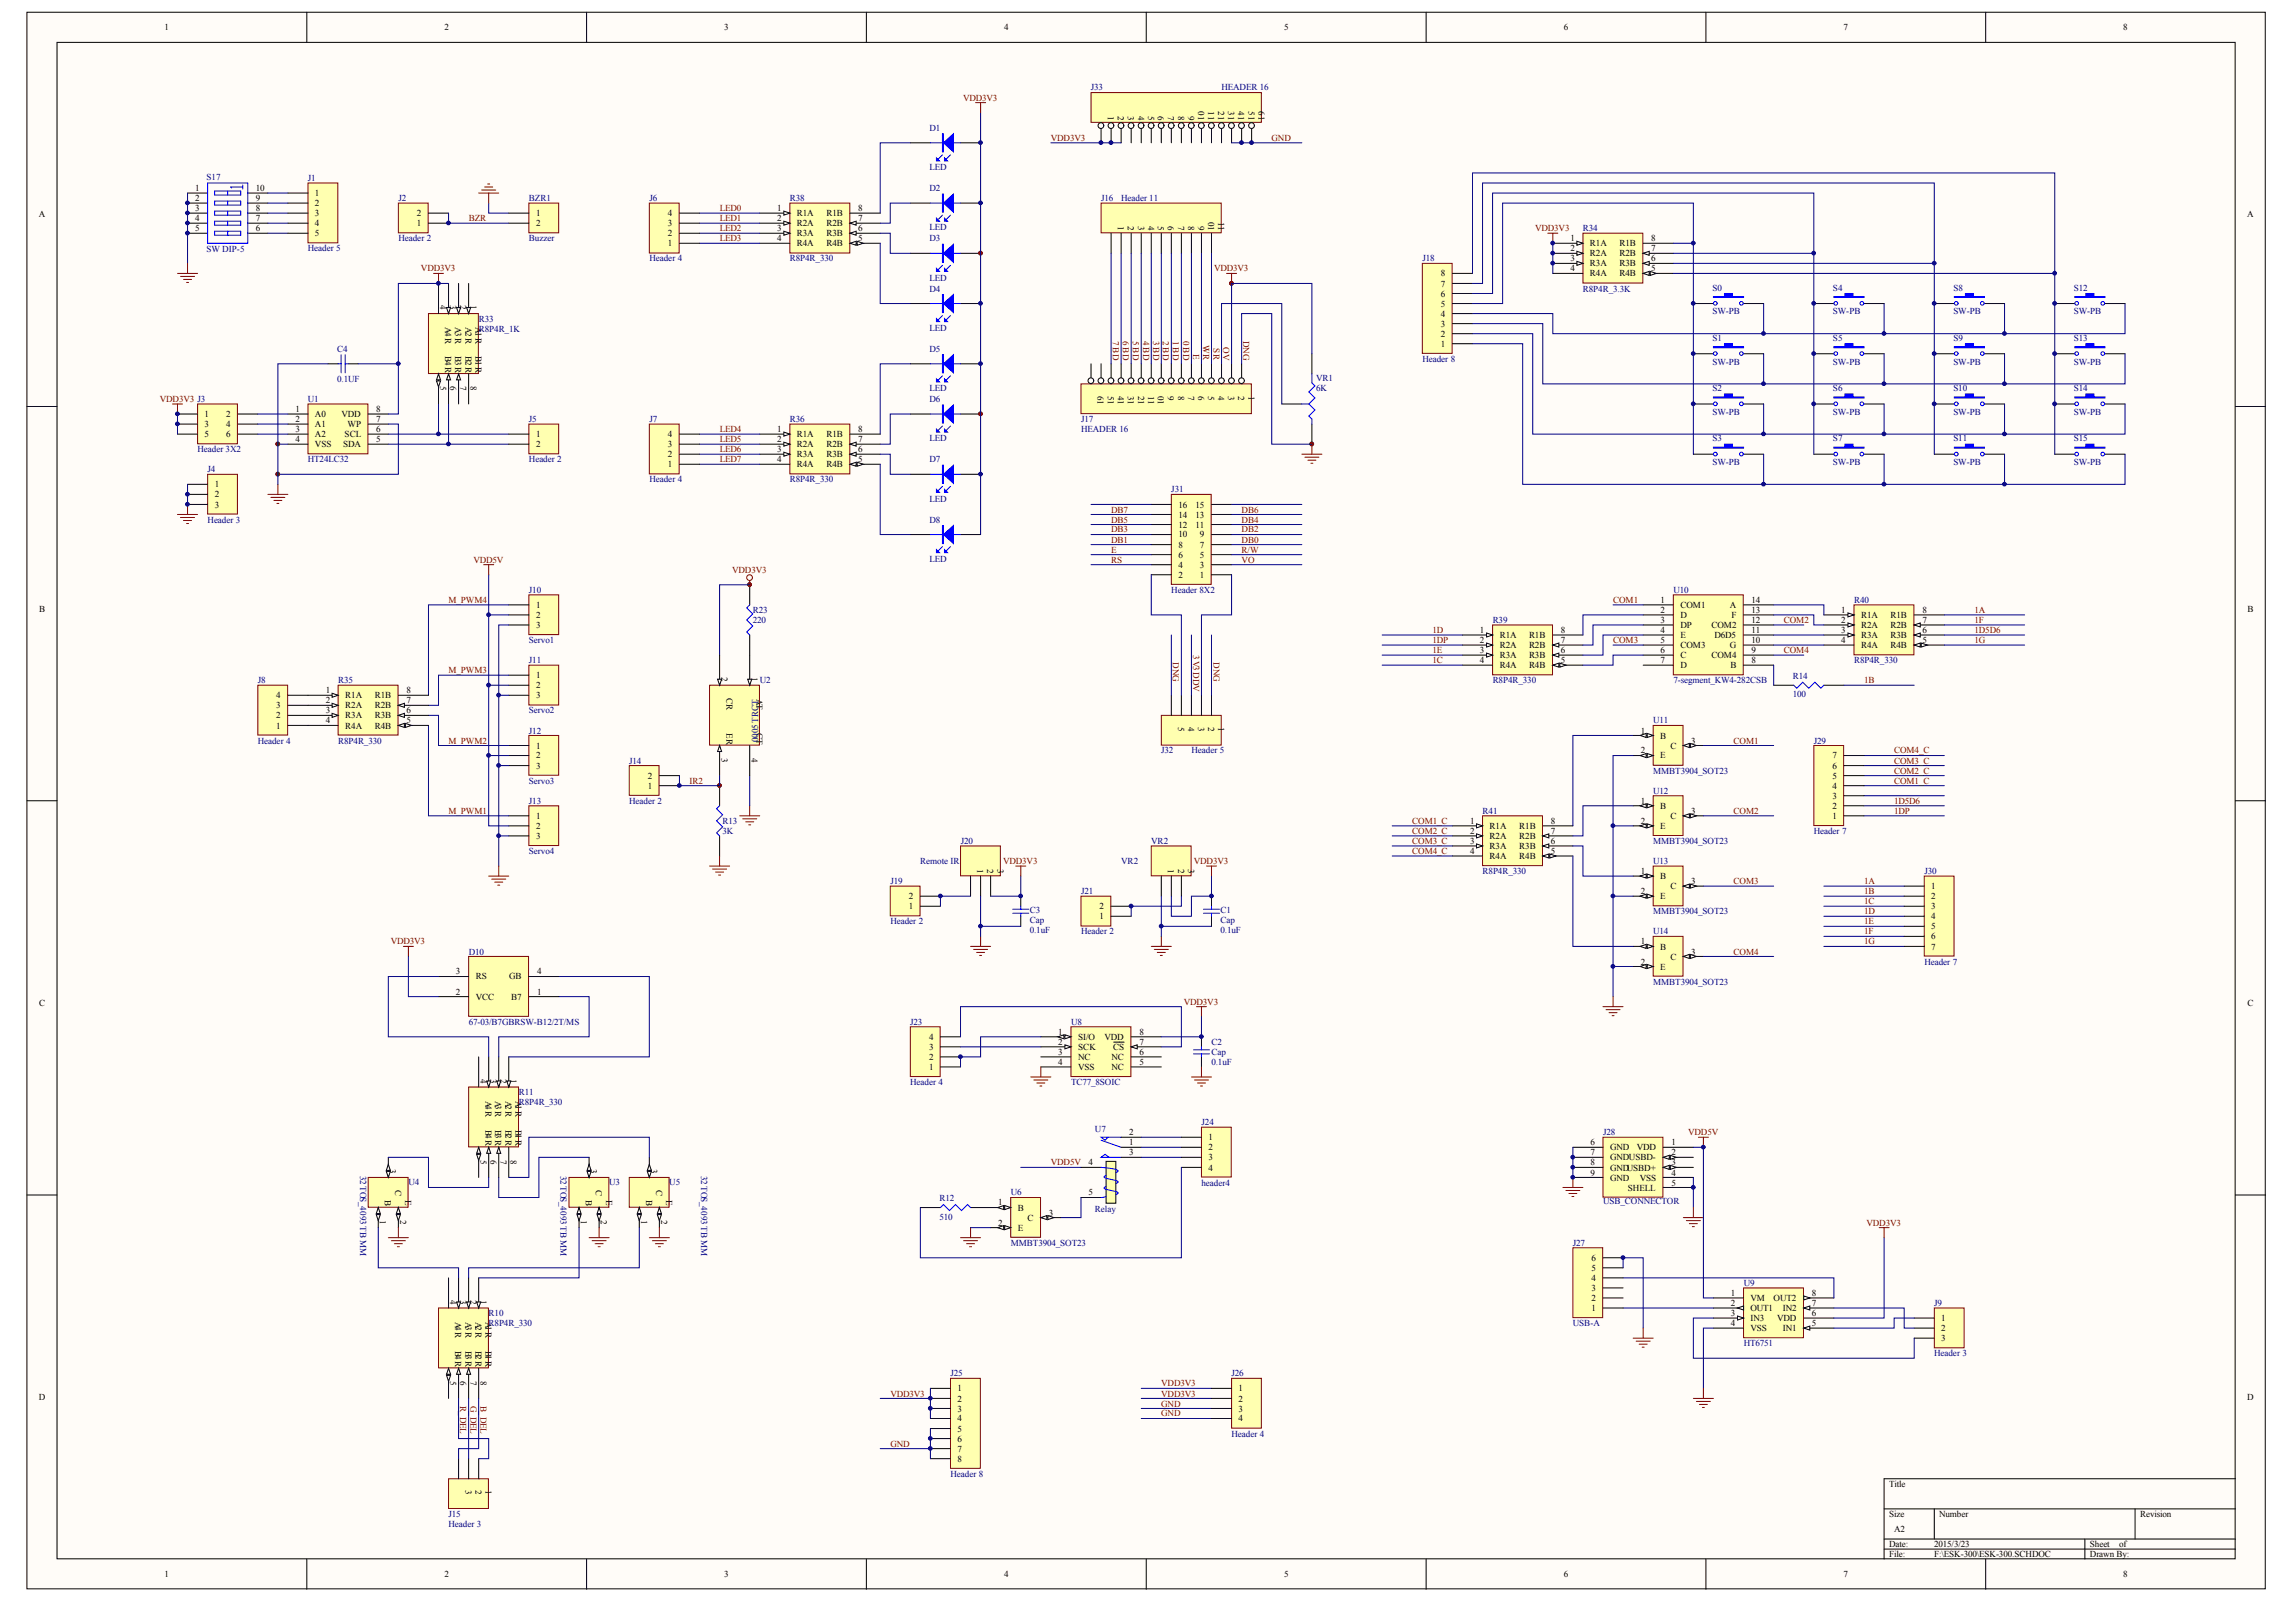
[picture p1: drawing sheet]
<svg xmlns="http://www.w3.org/2000/svg" width="288mm" height="201mm" viewBox="0 0 288 201" stroke-linecap="round" stroke-linejoin="round" font-family="sans-serif">
<defs><g id="words">
<g font-size="1.1">
<text x="20.6" y="3.8">1</text>
<text x="55.7" y="3.8">2</text>
<text x="90.8" y="3.8">3</text>
<text x="125.9" y="3.8">4</text>
<text x="161" y="3.8">5</text>
<text x="196.1" y="3.8">6</text>
<text x="231.2" y="3.8">7</text>
<text x="266.2" y="3.8">8</text>
<text x="138.9" y="14.5" transform="rotate(90 138.9 14.5)">1</text>
<text x="140.1" y="14.5" transform="rotate(90 140.1 14.5)">2</text>
<text x="141.4" y="14.5" transform="rotate(90 141.4 14.5)">3</text>
<text x="142.7" y="14.5" transform="rotate(90 142.7 14.5)">4</text>
<text x="143.9" y="14.5" transform="rotate(90 143.9 14.5)">5</text>
<text x="145.2" y="14.5" transform="rotate(90 145.2 14.5)">6</text>
<text x="146.4" y="14.5" transform="rotate(90 146.4 14.5)">7</text>
<text x="147.7" y="14.5" transform="rotate(90 147.7 14.5)">8</text>
<text x="149" y="14.5" transform="rotate(90 149 14.5)">9</text>
<text x="150.2" y="13.9" transform="rotate(90 150.2 13.9)">01</text>
<text x="151.5" y="13.9" transform="rotate(90 151.5 13.9)">11</text>
<text x="152.7" y="13.9" transform="rotate(90 152.7 13.9)">21</text>
<text x="154" y="13.9" transform="rotate(90 154 13.9)">31</text>
<text x="155.3" y="13.9" transform="rotate(90 155.3 13.9)">41</text>
<text x="156.5" y="13.9" transform="rotate(90 156.5 13.9)">51</text>
<text x="157.8" y="13.9" transform="rotate(90 157.8 13.9)">61</text>
<text x="24.5" y="24">1</text>
<text x="32.1" y="24">10</text>
<text x="4.9" y="27.2">A</text>
<text x="24.5" y="25.2">2</text>
<text x="24.5" y="26.5">3</text>
<text x="24.5" y="27.7">4</text>
<text x="24.5" y="29">5</text>
<text x="32.1" y="25.2">9</text>
<text x="32.1" y="26.5">8</text>
<text x="32.1" y="27.7">7</text>
<text x="32.1" y="29">6</text>
<text x="39.5" y="24.6">1</text>
<text x="39.5" y="25.8">2</text>
<text x="39.5" y="27.1">3</text>
<text x="39.5" y="28.4">4</text>
<text x="39.5" y="29.6">5</text>
<text x="52.3" y="28.4">1</text>
<text x="52.3" y="27.1">2</text>
<text x="67.2" y="27.1">1</text>
<text x="67.2" y="28.4">2</text>
<text x="83.7" y="29.6">2</text>
<text x="83.7" y="28.4">3</text>
<text x="83.7" y="27.1">4</text>
<text x="97.5" y="26.5">1</text>
<text x="97.5" y="29">3</text>
<text x="97.5" y="27.7">2</text>
<text x="99.9" y="27.1">R1A</text>
<text x="99.9" y="29.6">R3A</text>
<text x="99.9" y="28.4">R2A</text>
<text x="103.6" y="27.1">R1B</text>
<text x="103.6" y="28.4">R2B</text>
<text x="103.6" y="29.6">R3B</text>
<text x="107.6" y="26.5">8</text>
<text x="107.6" y="27.7">7</text>
<text x="107.6" y="29">6</text>
<text x="140.1" y="28.3" transform="rotate(90 140.1 28.3)">1</text>
<text x="141.4" y="28.3" transform="rotate(90 141.4 28.3)">2</text>
<text x="142.7" y="28.3" transform="rotate(90 142.7 28.3)">3</text>
<text x="143.9" y="28.3" transform="rotate(90 143.9 28.3)">4</text>
<text x="145.2" y="28.3" transform="rotate(90 145.2 28.3)">5</text>
<text x="146.4" y="28.3" transform="rotate(90 146.4 28.3)">6</text>
<text x="147.7" y="28.3" transform="rotate(90 147.7 28.3)">7</text>
<text x="149" y="28.3" transform="rotate(90 149 28.3)">8</text>
<text x="150.2" y="28.3" transform="rotate(90 150.2 28.3)">9</text>
<text x="151.5" y="27.8" transform="rotate(90 151.5 27.8)">01</text>
<text x="152.7" y="27.8" transform="rotate(90 152.7 27.8)">11</text>
<text x="281.7" y="27.2">A</text>
<text x="83.7" y="30.9">1</text>
<text x="97.5" y="30.2">4</text>
<text x="99.9" y="30.9">R4A</text>
<text x="103.6" y="30.9">R4B</text>
<text x="107.6" y="30.2">5</text>
<text x="180.7" y="35.9">7</text>
<text x="180.7" y="34.7">8</text>
<text x="196.9" y="30.2">1</text>
<text x="196.9" y="32.8">3</text>
<text x="196.9" y="31.5">2</text>
<text x="196.9" y="34">4</text>
<text x="199.3" y="30.9">R1A</text>
<text x="199.3" y="33.4">R3A</text>
<text x="199.3" y="32.1">R2A</text>
<text x="199.3" y="34.7">R4A</text>
<text x="203.1" y="34.7">R4B</text>
<text x="203.1" y="30.9">R1B</text>
<text x="203.1" y="32.1">R2B</text>
<text x="203.1" y="33.4">R3B</text>
<text x="207" y="34">5</text>
<text x="207" y="30.2">8</text>
<text x="207" y="31.5">7</text>
<text x="207" y="32.8">6</text>
<text x="55.2" y="38.3" transform="rotate(90 55.2 38.3)">4</text>
<text x="55.8" y="41" transform="rotate(90 55.8 41)">A4R</text>
<text x="56.4" y="38.3" transform="rotate(90 56.4 38.3)">3</text>
<text x="57.1" y="41" transform="rotate(90 57.1 41)">A3R</text>
<text x="57.7" y="38.3" transform="rotate(90 57.7 38.3)">2</text>
<text x="58.3" y="41" transform="rotate(90 58.3 41)">A2R</text>
<text x="59" y="38.3" transform="rotate(90 59 38.3)">1</text>
<text x="59.6" y="41" transform="rotate(90 59.6 41)">A1R</text>
<text x="180.7" y="40.9">3</text>
<text x="180.7" y="39.7">4</text>
<text x="180.7" y="38.5">5</text>
<text x="180.7" y="37.2">6</text>
<text x="55.8" y="44.7" transform="rotate(90 55.8 44.7)">B4R</text>
<text x="57.1" y="44.7" transform="rotate(90 57.1 44.7)">B3R</text>
<text x="58.3" y="44.7" transform="rotate(90 58.3 44.7)">B2R</text>
<text x="59.6" y="44.7" transform="rotate(90 59.6 44.7)">B1R</text>
<text x="180.7" y="43.5">1</text>
<text x="180.7" y="42.2">2</text>
<text x="25.7" y="52.3">1</text>
<text x="25.7" y="53.6">3</text>
<text x="28.4" y="52.3">2</text>
<text x="28.4" y="53.6">4</text>
<text x="37" y="51.7">1</text>
<text x="37" y="52.9">2</text>
<text x="39.5" y="52.3">A0</text>
<text x="39.5" y="53.6">A1</text>
<text x="42.8" y="52.3">VDD</text>
<text x="43.6" y="53.6">WP</text>
<text x="47.2" y="52.9">7</text>
<text x="47.2" y="51.7">8</text>
<text x="55.2" y="48.4" transform="rotate(90 55.2 48.4)">5</text>
<text x="56.4" y="48.4" transform="rotate(90 56.4 48.4)">6</text>
<text x="57.7" y="48.4" transform="rotate(90 57.7 48.4)">7</text>
<text x="59" y="48.4" transform="rotate(90 59 48.4)">8</text>
<text x="137.6" y="49.6" transform="rotate(90 137.6 49.6)">61</text>
<text x="138.9" y="49.6" transform="rotate(90 138.9 49.6)">51</text>
<text x="140.1" y="49.6" transform="rotate(90 140.1 49.6)">41</text>
<text x="141.4" y="49.6" transform="rotate(90 141.4 49.6)">31</text>
<text x="142.7" y="49.6" transform="rotate(90 142.7 49.6)">21</text>
<text x="143.9" y="49.6" transform="rotate(90 143.9 49.6)">11</text>
<text x="145.2" y="49.6" transform="rotate(90 145.2 49.6)">01</text>
<text x="146.4" y="49.6" transform="rotate(90 146.4 49.6)">9</text>
<text x="147.7" y="49.6" transform="rotate(90 147.7 49.6)">8</text>
<text x="149" y="49.6" transform="rotate(90 149 49.6)">7</text>
<text x="150.2" y="49.6" transform="rotate(90 150.2 49.6)">6</text>
<text x="151.5" y="49.6" transform="rotate(90 151.5 49.6)">5</text>
<text x="152.7" y="49.6" transform="rotate(90 152.7 49.6)">4</text>
<text x="154" y="49.6" transform="rotate(90 154 49.6)">3</text>
<text x="155.3" y="49.6" transform="rotate(90 155.3 49.6)">2</text>
<text x="156.5" y="49.6" transform="rotate(90 156.5 49.6)">1</text>
<text x="25.7" y="54.8">5</text>
<text x="28.4" y="54.8">6</text>
<text x="37" y="54.2">3</text>
<text x="37" y="55.4">4</text>
<text x="39.5" y="54.8">A2</text>
<text x="39.5" y="56.1">VSS</text>
<text x="43" y="56.1">SDA</text>
<text x="43.2" y="54.8">SCL</text>
<text x="47.2" y="55.4">5</text>
<text x="47.2" y="54.2">6</text>
<text x="67.2" y="54.8">1</text>
<text x="67.2" y="56.1">2</text>
<text x="83.7" y="58.6">1</text>
<text x="83.7" y="57.3">2</text>
<text x="83.7" y="56.1">3</text>
<text x="83.7" y="54.8">4</text>
<text x="97.5" y="54.2">1</text>
<text x="97.5" y="56.7">3</text>
<text x="97.5" y="55.4">2</text>
<text x="97.5" y="57.9">4</text>
<text x="99.9" y="54.8">R1A</text>
<text x="99.9" y="57.3">R3A</text>
<text x="99.9" y="56.1">R2A</text>
<text x="99.9" y="58.6">R4A</text>
<text x="103.6" y="58.6">R4B</text>
<text x="103.6" y="54.8">R1B</text>
<text x="103.6" y="56.1">R2B</text>
<text x="103.6" y="57.3">R3B</text>
<text x="107.6" y="57.9">5</text>
<text x="107.6" y="54.2">8</text>
<text x="107.6" y="55.4">7</text>
<text x="107.6" y="56.7">6</text>
<text x="26.9" y="61.1">1</text>
<text x="26.9" y="62.4">2</text>
<text x="26.9" y="63.6">3</text>
<text x="147.7" y="64.9">14</text>
<text x="147.7" y="63.6">16</text>
<text x="149.9" y="64.9">13</text>
<text x="149.9" y="63.6">15</text>
<text x="147.7" y="71.2">4</text>
<text x="147.7" y="69.9">6</text>
<text x="147.7" y="68.6">8</text>
<text x="147.7" y="67.4">10</text>
<text x="147.7" y="66.2">12</text>
<text x="149.9" y="66.2">11</text>
<text x="150.4" y="71.2">3</text>
<text x="150.4" y="69.9">5</text>
<text x="150.4" y="68.6">7</text>
<text x="150.4" y="67.4">9</text>
<text x="4.9" y="76.7">B</text>
<text x="67.2" y="76.2">1</text>
<text x="67.2" y="77.5">2</text>
<text x="147.7" y="72.4">2</text>
<text x="150.4" y="72.4">1</text>
<text x="208.2" y="75.6">1</text>
<text x="208.2" y="76.8">2</text>
<text x="210.7" y="76.2">COM1</text>
<text x="210.7" y="77.5">D</text>
<text x="216.9" y="76.2">A</text>
<text x="217.1" y="77.5">F</text>
<text x="219.6" y="76.8">13</text>
<text x="219.6" y="75.6">14</text>
<text x="230.9" y="76.8">1</text>
<text x="233.3" y="77.5">R1A</text>
<text x="237" y="77.5">R1B</text>
<text x="241" y="76.8">8</text>
<text x="281.8" y="76.7">B</text>
<text x="67.2" y="78.7">3</text>
<text x="185.5" y="79.4">1</text>
<text x="185.5" y="81.9">3</text>
<text x="185.5" y="80.6">2</text>
<text x="185.5" y="83.2">4</text>
<text x="188" y="80">R1A</text>
<text x="188" y="82.5">R3A</text>
<text x="188" y="81.3">R2A</text>
<text x="188" y="83.8">R4A</text>
<text x="191.7" y="83.8">R4B</text>
<text x="191.7" y="80">R1B</text>
<text x="191.7" y="81.3">R2B</text>
<text x="191.7" y="82.5">R3B</text>
<text x="195.7" y="83.2">5</text>
<text x="195.7" y="79.4">8</text>
<text x="195.7" y="80.6">7</text>
<text x="195.7" y="81.9">6</text>
<text x="208.2" y="78.1">3</text>
<text x="208.2" y="79.4">4</text>
<text x="208.2" y="80.6">5</text>
<text x="208.2" y="81.9">6</text>
<text x="208.2" y="83.2">7</text>
<text x="210.7" y="78.7">DP</text>
<text x="210.7" y="80">E</text>
<text x="210.7" y="81.3">COM3</text>
<text x="210.7" y="82.5">C</text>
<text x="210.7" y="83.8">D</text>
<text x="214.6" y="78.7">COM2</text>
<text x="214.6" y="82.5">COM4</text>
<text x="215" y="80">D6D5</text>
<text x="216.9" y="81.3">G</text>
<text x="217" y="83.8">B</text>
<text x="219.6" y="83.2">8</text>
<text x="219.6" y="79.4">11</text>
<text x="219.6" y="78.1">12</text>
<text x="219.6" y="81.9">9</text>
<text x="219.6" y="80.6">10</text>
<text x="230.9" y="79.4">3</text>
<text x="230.9" y="78.1">2</text>
<text x="230.9" y="80.6">4</text>
<text x="233.3" y="80">R3A</text>
<text x="233.3" y="78.7">R2A</text>
<text x="233.3" y="81.3">R4A</text>
<text x="237" y="81.3">R4B</text>
<text x="237" y="78.7">R2B</text>
<text x="237" y="80">R3B</text>
<text x="241" y="80.6">5</text>
<text x="241" y="78.1">7</text>
<text x="241" y="79.4">6</text>
<text x="34.6" y="88.8">3</text>
<text x="34.6" y="87.5">4</text>
<text x="40.8" y="86.9">1</text>
<text x="40.8" y="89.4">3</text>
<text x="40.8" y="88.2">2</text>
<text x="43.3" y="87.5">R1A</text>
<text x="43.3" y="88.8">R2A</text>
<text x="47" y="87.5">R1B</text>
<text x="47" y="88.8">R2B</text>
<text x="51" y="86.9">8</text>
<text x="51" y="88.2">7</text>
<text x="51" y="89.4">6</text>
<text x="67.2" y="85">1</text>
<text x="67.2" y="86.3">2</text>
<text x="67.2" y="87.5">3</text>
<text x="90.5" y="84.9" transform="rotate(90 90.5 84.9)">2</text>
<text x="91.1" y="87.5" transform="rotate(90 91.1 87.5)">CR</text>
<text x="94.2" y="84.9" transform="rotate(90 94.2 84.9)">1</text>
<text x="94.8" y="87.6" transform="rotate(90 94.8 87.6)">AT</text>
<text x="34.6" y="91.3">1</text>
<text x="34.6" y="90.1">2</text>
<text x="40.8" y="90.7">4</text>
<text x="43.3" y="90.1">R3A</text>
<text x="43.3" y="91.3">R4A</text>
<text x="47" y="91.3">R4B</text>
<text x="47" y="90.1">R3B</text>
<text x="51" y="90.7">5</text>
<text x="67.2" y="93.9">1</text>
<text x="67.2" y="95.1">2</text>
<text x="90.5" y="95" transform="rotate(90 90.5 95)">3</text>
<text x="91.1" y="91.8" transform="rotate(90 91.1 91.8)">ER</text>
<text x="94.2" y="95" transform="rotate(90 94.2 95)">4</text>
<text x="94.8" y="91.9" transform="rotate(90 94.8 91.9)">CT</text>
<text x="147.7" y="91.1" transform="rotate(90 147.7 91.1)">5</text>
<text x="149" y="91.1" transform="rotate(90 149 91.1)">4</text>
<text x="150.2" y="91.1" transform="rotate(90 150.2 91.1)">3</text>
<text x="151.5" y="91.1" transform="rotate(90 151.5 91.1)">2</text>
<text x="152.7" y="91.1" transform="rotate(90 152.7 91.1)">1</text>
<text x="205.7" y="94.5">2</text>
<text x="205.7" y="92">1</text>
<text x="208.2" y="95.1">E</text>
<text x="208.2" y="92.6">B</text>
<text x="209.4" y="93.9">C</text>
<text x="212" y="93.2">3</text>
<text x="229.8" y="95.1">7</text>
<text x="67.2" y="96.4">3</text>
<text x="81.2" y="98.9">1</text>
<text x="81.2" y="97.6">2</text>
<text x="205.7" y="100.8">1</text>
<text x="208.2" y="101.4">B</text>
<text x="229.8" y="101.4">2</text>
<text x="229.8" y="100.1">3</text>
<text x="229.8" y="98.9">4</text>
<text x="229.8" y="97.6">5</text>
<text x="229.8" y="96.4">6</text>
<text x="67.2" y="102.7">1</text>
<text x="67.2" y="103.9">2</text>
<text x="67.2" y="105.2">3</text>
<text x="184.3" y="103.3">1</text>
<text x="184.3" y="105.8">3</text>
<text x="184.3" y="104.5">2</text>
<text x="184.3" y="107.1">4</text>
<text x="186.8" y="103.9">R1A</text>
<text x="186.8" y="106.4">R3A</text>
<text x="186.8" y="105.2">R2A</text>
<text x="186.8" y="107.7">R4A</text>
<text x="190.5" y="107.7">R4B</text>
<text x="190.5" y="103.9">R1B</text>
<text x="190.5" y="105.2">R2B</text>
<text x="190.5" y="106.4">R3B</text>
<text x="194.4" y="107.1">5</text>
<text x="194.4" y="103.3">8</text>
<text x="194.4" y="104.5">7</text>
<text x="194.4" y="105.8">6</text>
<text x="205.7" y="103.3">2</text>
<text x="208.2" y="103.9">E</text>
<text x="209.4" y="102.7">C</text>
<text x="212" y="102">3</text>
<text x="229.8" y="102.7">1</text>
<text x="114" y="114">1</text>
<text x="114" y="112.7">2</text>
<text x="122.5" y="109" transform="rotate(90 122.5 109)">1</text>
<text x="123.8" y="109" transform="rotate(90 123.8 109)">2</text>
<text x="125" y="109" transform="rotate(90 125 109)">3</text>
<text x="137.9" y="114">2</text>
<text x="146.4" y="109" transform="rotate(90 146.4 109)">1</text>
<text x="147.7" y="109" transform="rotate(90 147.7 109)">2</text>
<text x="149" y="109" transform="rotate(90 149 109)">3</text>
<text x="205.7" y="112.1">2</text>
<text x="205.7" y="109.6">1</text>
<text x="208.2" y="112.7">E</text>
<text x="208.2" y="110.2">B</text>
<text x="209.4" y="111.5">C</text>
<text x="212" y="110.9">3</text>
<text x="242.1" y="111.5">1</text>
<text x="242.1" y="112.7">2</text>
<text x="242.1" y="114">3</text>
<text x="137.9" y="115.2">1</text>
<text x="205.7" y="118.4">1</text>
<text x="208.2" y="119">B</text>
<text x="212" y="119.7">3</text>
<text x="242.1" y="115.2">4</text>
<text x="242.1" y="116.5">5</text>
<text x="242.1" y="117.8">6</text>
<text x="242.1" y="119">7</text>
<text x="57.2" y="122.2">3</text>
<text x="57.2" y="124.7">2</text>
<text x="59.7" y="122.8">RS</text>
<text x="59.7" y="125.3">VCC</text>
<text x="63.8" y="122.8">GB</text>
<text x="64.1" y="125.3">B7</text>
<text x="67.3" y="122.2">4</text>
<text x="67.3" y="124.7">1</text>
<text x="205.7" y="120.9">2</text>
<text x="208.2" y="121.6">E</text>
<text x="209.4" y="120.3">C</text>
<text x="4.9" y="126.1">C</text>
<text x="116.5" y="131.6">3</text>
<text x="116.5" y="130.4">4</text>
<text x="132.7" y="129.7">1</text>
<text x="132.7" y="131">2</text>
<text x="135.2" y="130.4">SI/O</text>
<text x="135.2" y="131.6">SCK</text>
<text x="138.5" y="130.4">VDD</text>
<text x="139.6" y="131.6">CS</text>
<text x="142.9" y="129.7">8</text>
<text x="142.9" y="131">7</text>
<text x="281.8" y="126.1">C</text>
<text x="60.2" y="135.3" transform="rotate(90 60.2 135.3)">4</text>
<text x="60.9" y="138" transform="rotate(90 60.9 138)">A4R</text>
<text x="61.5" y="135.3" transform="rotate(90 61.5 135.3)">3</text>
<text x="62.1" y="138" transform="rotate(90 62.1 138)">A3R</text>
<text x="62.7" y="135.3" transform="rotate(90 62.7 135.3)">2</text>
<text x="63.4" y="138" transform="rotate(90 63.4 138)">A2R</text>
<text x="64" y="135.3" transform="rotate(90 64 135.3)">1</text>
<text x="64.6" y="138" transform="rotate(90 64.6 138)">A1R</text>
<text x="116.5" y="134.1">1</text>
<text x="116.5" y="132.9">2</text>
<text x="132.7" y="132.2">3</text>
<text x="132.7" y="133.5">4</text>
<text x="135.2" y="132.9">NC</text>
<text x="135.2" y="134.1">VSS</text>
<text x="139.3" y="134.1">NC</text>
<text x="139.3" y="132.9">NC</text>
<text x="142.9" y="133.5">5</text>
<text x="142.9" y="132.2">6</text>
<text x="60.9" y="141.6" transform="rotate(90 60.9 141.6)">B4R</text>
<text x="62.1" y="141.6" transform="rotate(90 62.1 141.6)">B3R</text>
<text x="63.4" y="141.6" transform="rotate(90 63.4 141.6)">B2R</text>
<text x="64.6" y="141.6" transform="rotate(90 64.6 141.6)">B1R</text>
<text x="141.6" y="143.6">1</text>
<text x="141.6" y="142.3">2</text>
<text x="151.5" y="142.9">1</text>
<text x="199.4" y="143.6">6</text>
<text x="209.6" y="143.6">1</text>
<text x="48.9" y="146.6" transform="rotate(90 48.9 146.6)">3</text>
<text x="49.5" y="149.2" transform="rotate(90 49.5 149.2)">C</text>
<text x="60.2" y="145.4" transform="rotate(90 60.2 145.4)">5</text>
<text x="61.5" y="145.4" transform="rotate(90 61.5 145.4)">6</text>
<text x="62.7" y="145.4" transform="rotate(90 62.7 145.4)">7</text>
<text x="64" y="145.4" transform="rotate(90 64 145.4)">8</text>
<text x="74.1" y="146.6" transform="rotate(90 74.1 146.6)">3</text>
<text x="74.7" y="149.2" transform="rotate(90 74.7 149.2)">C</text>
<text x="81.6" y="146.6" transform="rotate(90 81.6 146.6)">3</text>
<text x="82.3" y="149.2" transform="rotate(90 82.3 149.2)">C</text>
<text x="136.5" y="146.1">4</text>
<text x="136.5" y="149.9">5</text>
<text x="141.6" y="144.8">3</text>
<text x="151.5" y="144.2">2</text>
<text x="151.5" y="145.5">3</text>
<text x="151.5" y="146.7">4</text>
<text x="199.4" y="144.8">7</text>
<text x="199.4" y="146.1">8</text>
<text x="199.4" y="147.4">9</text>
<text x="201.9" y="144.2">GND</text>
<text x="201.9" y="145.5">GNDUSBD-</text>
<text x="201.9" y="146.7">GNDUSBD+</text>
<text x="201.9" y="148">GND</text>
<text x="204.1" y="149.3">SHELL</text>
<text x="205.2" y="144.2">VDD</text>
<text x="205.6" y="148">VSS</text>
<text x="209.6" y="148.6">5</text>
<text x="209.6" y="146.1">3</text>
<text x="209.6" y="147.4">4</text>
<text x="209.6" y="144.8">2</text>
<text x="47.6" y="153" transform="rotate(90 47.6 153)">1</text>
<text x="48.3" y="150.5" transform="rotate(90 48.3 150.5)">B</text>
<text x="50.2" y="153" transform="rotate(90 50.2 153)">2</text>
<text x="50.8" y="150.5" transform="rotate(90 50.8 150.5)">E</text>
<text x="72.8" y="153" transform="rotate(90 72.8 153)">1</text>
<text x="73.4" y="150.5" transform="rotate(90 73.4 150.5)">B</text>
<text x="75.3" y="153" transform="rotate(90 75.3 153)">2</text>
<text x="76" y="150.5" transform="rotate(90 76 150.5)">E</text>
<text x="80.4" y="153" transform="rotate(90 80.4 153)">1</text>
<text x="81" y="150.5" transform="rotate(90 81 150.5)">B</text>
<text x="82.9" y="153" transform="rotate(90 82.9 153)">2</text>
<text x="83.5" y="150.5" transform="rotate(90 83.5 150.5)">E</text>
<text x="125.1" y="153.7">2</text>
<text x="125.1" y="151.1">1</text>
<text x="127.6" y="154.3">E</text>
<text x="127.6" y="151.8">B</text>
<text x="128.8" y="153">C</text>
<text x="131.5" y="152.4">3</text>
<text x="199.6" y="161.8">3</text>
<text x="199.6" y="160.6">4</text>
<text x="199.6" y="159.3">5</text>
<text x="199.6" y="158.1">6</text>
<text x="56.4" y="163" transform="rotate(90 56.4 163)">4</text>
<text x="57.1" y="165.7" transform="rotate(90 57.1 165.7)">A4R</text>
<text x="57.7" y="163" transform="rotate(90 57.7 163)">3</text>
<text x="58.3" y="165.7" transform="rotate(90 58.3 165.7)">A3R</text>
<text x="59" y="163" transform="rotate(90 59 163)">2</text>
<text x="59.6" y="165.7" transform="rotate(90 59.6 165.7)">A2R</text>
<text x="60.2" y="163" transform="rotate(90 60.2 163)">1</text>
<text x="60.9" y="165.7" transform="rotate(90 60.9 165.7)">A1R</text>
<text x="199.6" y="164.4">1</text>
<text x="199.6" y="163.1">2</text>
<text x="217" y="162.5">1</text>
<text x="217" y="165">3</text>
<text x="217" y="163.7">2</text>
<text x="217" y="166.3">4</text>
<text x="219.5" y="163.1">VM</text>
<text x="219.5" y="165.6">IN3</text>
<text x="219.5" y="164.4">OUT1</text>
<text x="219.5" y="166.9">VSS</text>
<text x="222.4" y="163.1">OUT2</text>
<text x="222.8" y="165.6">VDD</text>
<text x="223.5" y="166.9">IN1</text>
<text x="223.5" y="164.4">IN2</text>
<text x="227.1" y="166.3">5</text>
<text x="227.1" y="162.5">8</text>
<text x="227.1" y="163.7">7</text>
<text x="227.1" y="165">6</text>
<text x="243.4" y="165.6">1</text>
<text x="243.4" y="166.9">2</text>
<text x="56.4" y="173.1" transform="rotate(90 56.4 173.1)">5</text>
<text x="57.1" y="169.3" transform="rotate(90 57.1 169.3)">B4R</text>
<text x="57.7" y="173.1" transform="rotate(90 57.7 173.1)">6</text>
<text x="58.3" y="169.3" transform="rotate(90 58.3 169.3)">B3R</text>
<text x="59" y="173.1" transform="rotate(90 59 173.1)">7</text>
<text x="59.6" y="169.3" transform="rotate(90 59.6 169.3)">B2R</text>
<text x="60.2" y="173.1" transform="rotate(90 60.2 173.1)">8</text>
<text x="60.9" y="169.3" transform="rotate(90 60.9 169.3)">B1R</text>
<text x="243.4" y="168.2">3</text>
<text x="4.9" y="175.5">D</text>
<text x="120.1" y="174.4">1</text>
<text x="120.1" y="175.7">2</text>
<text x="120.1" y="177">3</text>
<text x="120.1" y="178.2">4</text>
<text x="120.1" y="179.5">5</text>
<text x="155.3" y="174.4">1</text>
<text x="155.3" y="175.7">2</text>
<text x="155.3" y="177">3</text>
<text x="155.3" y="178.2">4</text>
<text x="281.7" y="175.5">D</text>
<text x="120.1" y="180.7">6</text>
<text x="120.1" y="182">7</text>
<text x="120.1" y="183.3">8</text>
<text x="58.3" y="186.8" transform="rotate(90 58.3 186.8)">3</text>
<text x="59.6" y="186.8" transform="rotate(90 59.6 186.8)">2</text>
<text x="60.9" y="186.8" transform="rotate(90 60.9 186.8)">1</text>
<text x="236.8" y="186.4">Title</text>
<text x="236.8" y="190.2">Size</text>
<text x="243.1" y="190.2">Number</text>
<text x="268.3" y="190.2">Revision</text>
<text x="20.6" y="197.7">1</text>
<text x="55.7" y="197.7">2</text>
<text x="90.8" y="197.7">3</text>
<text x="125.9" y="197.7">4</text>
<text x="161" y="197.7">5</text>
<text x="196.1" y="197.7">6</text>
<text x="231.2" y="197.7">7</text>
<text x="236.8" y="194">Date:</text>
<text x="236.8" y="195.2">File:</text>
<text x="237.5" y="192.1">A2</text>
<text x="242.5" y="194">2015/3/23</text>
<text x="242.5" y="195.2">F:\ESK-300\ESK-300.SCHDOC</text>
<text x="262" y="194">Sheet</text>
<text x="262" y="195.2">Drawn By:</text>
<text x="265.7" y="194">of</text>
<text x="266.2" y="197.7">8</text>
</g>
<g font-size="1.1" fill="#000080">
<text x="136.8" y="11.3">J33</text>
<text x="153.1" y="11.3">HEADER 16</text>
<text x="116.5" y="16.4">D1</text>
<text x="25.9" y="22.6">S17</text>
<text x="38.6" y="22.7">J1</text>
<text x="116.5" y="24">D2</text>
<text x="116.5" y="21.3">LED</text>
<text x="50" y="25.2">J2</text>
<text x="66.3" y="25.2">BZR1</text>
<text x="81.4" y="25.2">J6</text>
<text x="99" y="25.2">R38</text>
<text x="116.5" y="28.9">LED</text>
<text x="138" y="25.2">J16</text>
<text x="140.6" y="25.2">Header 11</text>
<text x="198.5" y="29">R34</text>
<text x="25.9" y="31.6">SW DIP-5</text>
<text x="38.6" y="31.5">Header 5</text>
<text x="50" y="30.2">Header 2</text>
<text x="66.3" y="30.2">Buzzer</text>
<text x="81.4" y="32.8">Header 4</text>
<text x="99" y="32.8">R8P4R_330</text>
<text x="116.5" y="30.2">D3</text>
<text x="116.5" y="35.2">LED</text>
<text x="178.3" y="32.8">J18</text>
<text x="60" y="40.3">R33</text>
<text x="60" y="41.6">R8P4R_1K</text>
<text x="116.5" y="36.6">D4</text>
<text x="116.5" y="41.5">LED</text>
<text x="198.5" y="36.6">R8P4R_3.3K</text>
<text x="214.7" y="36.4">S0</text>
<text x="214.7" y="39.4">SW-PB</text>
<text x="229.8" y="36.4">S4</text>
<text x="229.8" y="39.4">SW-PB</text>
<text x="244.9" y="36.4">S8</text>
<text x="244.9" y="39.4">SW-PB</text>
<text x="260" y="36.4">S12</text>
<text x="260" y="39.4">SW-PB</text>
<text x="42.3" y="44.1">C4</text>
<text x="42.3" y="47.9">0.1UF</text>
<text x="116.5" y="44.1">D5</text>
<text x="165" y="47.8">VR1</text>
<text x="178.3" y="45.4">Header 8</text>
<text x="214.7" y="42.7">S1</text>
<text x="214.7" y="45.8">SW-PB</text>
<text x="229.8" y="42.7">S5</text>
<text x="229.8" y="45.8">SW-PB</text>
<text x="244.9" y="42.7">S9</text>
<text x="244.9" y="45.8">SW-PB</text>
<text x="260" y="42.7">S13</text>
<text x="260" y="45.8">SW-PB</text>
<text x="38.6" y="50.4">U1</text>
<text x="66.3" y="52.9">J5</text>
<text x="81.4" y="52.9">J7</text>
<text x="99" y="52.9">R36</text>
<text x="116.5" y="49">LED</text>
<text x="116.5" y="50.4">D6</text>
<text x="135.6" y="52.9">J17</text>
<text x="165" y="49">6K</text>
<text x="214.7" y="49">S2</text>
<text x="214.7" y="52">SW-PB</text>
<text x="229.8" y="49">S6</text>
<text x="229.8" y="52">SW-PB</text>
<text x="244.9" y="49">S10</text>
<text x="244.9" y="52">SW-PB</text>
<text x="260" y="49">S14</text>
<text x="260" y="52">SW-PB</text>
<text x="24.8" y="56.7">Header 3X2</text>
<text x="26" y="59.2">J4</text>
<text x="38.6" y="57.9">HT24LC32</text>
<text x="66.3" y="57.9">Header 2</text>
<text x="116.5" y="57.9">D7</text>
<text x="116.5" y="55.3">LED</text>
<text x="135.6" y="54.2">HEADER 16</text>
<text x="214.7" y="55.3">S3</text>
<text x="214.7" y="58.3">SW-PB</text>
<text x="229.8" y="55.3">S7</text>
<text x="229.8" y="58.3">SW-PB</text>
<text x="244.9" y="55.3">S11</text>
<text x="244.9" y="58.3">SW-PB</text>
<text x="260" y="55.3">S15</text>
<text x="260" y="58.3">SW-PB</text>
<text x="26" y="65.5">Header 3</text>
<text x="81.4" y="60.5">Header 4</text>
<text x="99" y="60.5">R8P4R_330</text>
<text x="116.5" y="65.5">D8</text>
<text x="116.5" y="62.9">LED</text>
<text x="146.9" y="61.7">J31</text>
<text x="116.5" y="70.4">LED</text>
<text x="66.3" y="74.3">J10</text>
<text x="94.4" y="76.8">R23</text>
<text x="146.9" y="74.3">Header 8X2</text>
<text x="209.8" y="74.3">U10</text>
<text x="232.5" y="75.6">R40</text>
<text x="66.3" y="80.6">Servo1</text>
<text x="66.3" y="83.2">J11</text>
<text x="94.4" y="78.1">220</text>
<text x="187.1" y="78.1">R39</text>
<text x="232.5" y="83.2">R8P4R_330</text>
<text x="32.3" y="85.6">J8</text>
<text x="42.4" y="85.6">R35</text>
<text x="66.3" y="89.4">Servo2</text>
<text x="95.3" y="85.6">U2</text>
<text x="187.1" y="85.6">R8P4R_330</text>
<text x="209.8" y="85.6">7-segment_KW4-282CSB</text>
<text x="224.8" y="85.1">R14</text>
<text x="224.8" y="87.4">100</text>
<text x="32.3" y="93.2">Header 4</text>
<text x="42.4" y="93.2">R8P4R_330</text>
<text x="66.3" y="92">J12</text>
<text x="78.9" y="95.7">J14</text>
<text x="95.1" y="93" transform="rotate(-90 95.1 93)">0005TRCT</text>
<text x="145.6" y="94.5">J32</text>
<text x="149.4" y="94.5">Header 5</text>
<text x="207.3" y="90.7">U11</text>
<text x="227.4" y="93.2">J29</text>
<text x="66.3" y="98.2">Servo3</text>
<text x="66.3" y="100.8">J13</text>
<text x="78.9" y="100.8">Header 2</text>
<text x="207.3" y="97">MMBT3904_SOT23</text>
<text x="207.3" y="99.5">U12</text>
<text x="66.3" y="107.1">Servo4</text>
<text x="90.6" y="103.3">R13</text>
<text x="90.6" y="104.5">3K</text>
<text x="120.4" y="105.8">J20</text>
<text x="144.3" y="105.8">VR2</text>
<text x="185.9" y="102">R41</text>
<text x="207.3" y="105.8">MMBT3904_SOT23</text>
<text x="227.4" y="104.5">Header 7</text>
<text x="111.6" y="110.9">J19</text>
<text x="115.4" y="108.3">Remote IR</text>
<text x="135.6" y="112.1">J21</text>
<text x="140.6" y="108.3">VR2</text>
<text x="185.9" y="109.6">R8P4R_330</text>
<text x="207.3" y="108.3">U13</text>
<text x="241.3" y="109.6">J30</text>
<text x="58.8" y="119.7">D10</text>
<text x="111.6" y="115.9">Header 2</text>
<text x="129.1" y="117">0.1uF</text>
<text x="129.1" y="114.5">C3</text>
<text x="129.1" y="115.7">Cap</text>
<text x="135.6" y="117.1">Header 2</text>
<text x="153" y="117">0.1uF</text>
<text x="153" y="114.5">C1</text>
<text x="153" y="115.7">Cap</text>
<text x="207.3" y="114.6">MMBT3904_SOT23</text>
<text x="207.3" y="117.1">U14</text>
<text x="207.3" y="123.4">MMBT3904_SOT23</text>
<text x="241.3" y="120.9">Header 7</text>
<text x="58.8" y="128.5">67-03/B7GBRSW-B12/2T/MS</text>
<text x="114.1" y="128.5">J23</text>
<text x="134.3" y="128.5">U8</text>
<text x="151.9" y="131">C2</text>
<text x="65.1" y="137.3">R11</text>
<text x="114.1" y="136">Header 4</text>
<text x="134.3" y="136">TC77_8SOIC</text>
<text x="151.9" y="133.5">0.1uF</text>
<text x="151.9" y="132.2">Cap</text>
<text x="65.1" y="138.6">R8P4R_330</text>
<text x="137.3" y="141.9">U7</text>
<text x="150.7" y="141">J24</text>
<text x="201" y="142.3">J28</text>
<text x="45.1" y="147.4" transform="rotate(90 45.1 147.4)">32TOS_4093TB MM</text>
<text x="51.2" y="148.5">U4</text>
<text x="70.3" y="147.4" transform="rotate(90 70.3 147.4)">32TOS_4093TB MM</text>
<text x="76.4" y="148.5">U3</text>
<text x="83.9" y="148.5">U5</text>
<text x="87.9" y="147.4" transform="rotate(90 87.9 147.4)">32TOS_4093TB MM</text>
<text x="126.7" y="149.9">U6</text>
<text x="150.7" y="148.6">header4</text>
<text x="117.8" y="150.6">R12</text>
<text x="117.8" y="152.9">510</text>
<text x="137.3" y="151.9">Relay</text>
<text x="201" y="151">USB_CONNECTOR</text>
<text x="126.7" y="156.2">MMBT3904_SOT23</text>
<text x="197.2" y="156.2">J27</text>
<text x="218.6" y="161.2">U9</text>
<text x="61.3" y="165">R10</text>
<text x="61.3" y="166.3">R8P4R_330</text>
<text x="197.2" y="166.3">USB-A</text>
<text x="242.5" y="163.7">J9</text>
<text x="119.2" y="172.5">J25</text>
<text x="154.4" y="172.5">J26</text>
<text x="218.6" y="168.7">HT6751</text>
<text x="242.5" y="170">Header 3</text>
<text x="119.2" y="185.2">Header 8</text>
<text x="154.4" y="180.1">Header 4</text>
<text x="56.2" y="190.2">J15</text>
<text x="56.2" y="191.4">Header 3</text>
</g>
<g font-size="1.1" fill="#800000">
<text x="120.7" y="12.6">VDD3V3</text>
<text x="131.8" y="17.7">VDD3V3</text>
<text x="159.4" y="17.7">GND</text>
<text x="58.8" y="27.7">BZR</text>
<text x="90.2" y="26.5">LED0</text>
<text x="90.2" y="27.7">LED1</text>
<text x="90.2" y="29">LED2</text>
<text x="192.5" y="29">VDD3V3</text>
<text x="52.8" y="34">VDD3V3</text>
<text x="90.2" y="30.2">LED3</text>
<text x="152.2" y="34">VDD3V3</text>
<text x="139.5" y="42.8" transform="rotate(90 139.5 42.8)">7BD</text>
<text x="140.8" y="42.8" transform="rotate(90 140.8 42.8)">6BD</text>
<text x="142" y="42.8" transform="rotate(90 142 42.8)">5BD</text>
<text x="143.3" y="42.8" transform="rotate(90 143.3 42.8)">4BD</text>
<text x="144.6" y="42.8" transform="rotate(90 144.6 42.8)">3BD</text>
<text x="145.8" y="42.8" transform="rotate(90 145.8 42.8)">2BD</text>
<text x="147.1" y="42.8" transform="rotate(90 147.1 42.8)">1BD</text>
<text x="148.3" y="42.8" transform="rotate(90 148.3 42.8)">0BD</text>
<text x="149.6" y="44.4" transform="rotate(90 149.6 44.4)">E</text>
<text x="150.9" y="43.3" transform="rotate(90 150.9 43.3)">WR</text>
<text x="150.9" y="43.6" transform="rotate(90 150.9 43.6)">/</text>
<text x="152.1" y="43.6" transform="rotate(90 152.1 43.6)">SR</text>
<text x="153.4" y="43.5" transform="rotate(90 153.4 43.5)">OV</text>
<text x="155.9" y="42.7" transform="rotate(90 155.9 42.7)">DNG</text>
<text x="20" y="50.4">VDD3V3 J3</text>
<text x="90.2" y="54.2">LED4</text>
<text x="90.2" y="55.4">LED5</text>
<text x="90.2" y="56.7">LED6</text>
<text x="90.2" y="57.9">LED7</text>
<text x="139.3" y="65.5">DB5</text>
<text x="139.3" y="64.3">DB7</text>
<text x="155.7" y="65.5">DB4</text>
<text x="155.7" y="64.3">DB6</text>
<text x="59.4" y="70.5">VDD5V</text>
<text x="91.8" y="71.8">VDD3V3</text>
<text x="139.3" y="70.5">RS</text>
<text x="139.3" y="69.3">E</text>
<text x="139.3" y="68">DB1</text>
<text x="139.3" y="66.7">DB3</text>
<text x="155.7" y="70.5">VO</text>
<text x="155.7" y="69.3">R/W</text>
<text x="155.7" y="68">DB0</text>
<text x="155.7" y="66.7">DB2</text>
<text x="56.2" y="75.6">M_PWM4</text>
<text x="202.3" y="75.6">COM1</text>
<text x="247.6" y="76.8">1A</text>
<text x="147.1" y="83" transform="rotate(90 147.1 83)">DNG</text>
<text x="149.6" y="82.1" transform="rotate(90 149.6 82.1)">3 V3 DDV</text>
<text x="152.1" y="83" transform="rotate(90 152.1 83)">DNG</text>
<text x="179.6" y="83.2">1C</text>
<text x="179.6" y="79.4">1D</text>
<text x="179.6" y="81.9">1E</text>
<text x="179.6" y="80.6">1DP</text>
<text x="202.3" y="80.6">COM3</text>
<text x="223.6" y="78.1">COM2</text>
<text x="223.6" y="81.9">COM4</text>
<text x="247.6" y="79.4">1D5D6</text>
<text x="247.6" y="78.1">1F</text>
<text x="247.6" y="80.6">1G</text>
<text x="56.2" y="84.4">M_PWM3</text>
<text x="233.7" y="85.6">1B</text>
<text x="56.2" y="93.2">M_PWM2</text>
<text x="217.4" y="93.2">COM1</text>
<text x="237.5" y="95.7">COM3_C</text>
<text x="237.5" y="94.5">COM4_C</text>
<text x="86.4" y="98.2">IR2</text>
<text x="237.5" y="100.8">1D5D6</text>
<text x="237.5" y="97">COM2_C</text>
<text x="237.5" y="98.2">COM1_C</text>
<text x="56.2" y="102">M_PWM1</text>
<text x="177.1" y="104.5">COM2_C</text>
<text x="177.1" y="103.3">COM1_C</text>
<text x="177.1" y="105.8">COM3_C</text>
<text x="177.1" y="107.1">COM4_C</text>
<text x="217.4" y="102">COM2</text>
<text x="237.5" y="102">1DP</text>
<text x="125.8" y="108.3">VDD3V3</text>
<text x="149.7" y="108.3">VDD3V3</text>
<text x="217.4" y="110.9">COM3</text>
<text x="233.7" y="110.9">1A</text>
<text x="233.7" y="112.1">1B</text>
<text x="233.7" y="113.3">1C</text>
<text x="49" y="118.4">VDD3V3</text>
<text x="217.4" y="119.7">COM4</text>
<text x="233.7" y="114.6">1D</text>
<text x="233.7" y="115.9">1E</text>
<text x="233.7" y="117.1">1F</text>
<text x="233.7" y="118.4">1G</text>
<text x="148.4" y="126">VDD3V3</text>
<text x="211.7" y="142.3">VDD5V</text>
<text x="131.8" y="146.1">VDD5V</text>
<text x="234" y="153.7">VDD3V3</text>
<text x="145.6" y="173.8">VDD3V3</text>
<text x="57.7" y="176.3" transform="rotate(90 57.7 176.3)">R_ DEL</text>
<text x="59" y="176.3" transform="rotate(90 59 176.3)">G_ DEL</text>
<text x="60.2" y="176.3" transform="rotate(90 60.2 176.3)">B_ DEL</text>
<text x="111.6" y="175.1">VDD3V3</text>
<text x="145.6" y="175.1">VDD3V3</text>
<text x="145.6" y="176.3">GND</text>
<text x="145.6" y="177.6">GND</text>
<text x="111.6" y="181.4">GND</text>
</g>
</g></defs>
<g fill="#fffcf8" stroke="#000" stroke-width=".13">
<path d="M3.4 1.5h280.6v197.7h-280.6z"/>
<path d="M7.2 5.3h273v190.1h-273z"/>
</g>
<g fill="none" stroke="#000" stroke-width=".13">
<path d="M38.5 1.5v3.8M73.5 1.5v3.8M108.6 1.5v3.8M143.7 1.5v3.8M178.8 1.5v3.8M213.9 1.5v3.8M249 1.5v3.8M3.4 51h3.8M114.1 59.5h2.6M120.4 59.5h2.5M280.3 51h3.8M114.1 67h2.6"/>
<path d="M120.4 67h2.5M3.4 100.4h3.8M280.3 100.4h3.8M3.4 149.8h3.8M280.3 149.8h3.8M38.5 195.5v3.7M73.5 195.5v3.7M108.6 195.5v3.7M143.7 195.5v3.7M178.8 195.5v3.7M213.9 195.5v3.7M236.2 189.2h44.1"/>
<path d="M236.2 192.9h44.1M236.2 194.2h44.1M242.5 189.2v3.7M249 195.5v3.7M261.4 192.9v2.6M267.7 189.2v3.7M280.3 185.4h-44.1v10.1"/>
</g>
<g fill="#000080" stroke="#000080" stroke-width=".13">
<circle cx="34.8" cy="59.4" r=".23"/>
<circle cx="34.8" cy="55.7" r=".23"/>
<circle cx="90.2" cy="98.5" r=".23"/>
<circle cx="94" cy="73.3" r=".23"/>
<circle cx="122.9" cy="51.9" r=".23"/>
<circle cx="122.9" cy="31.7" r=".23"/>
<circle cx="154.4" cy="35.5" r=".23"/>
<circle cx="164.5" cy="55.7" r=".23"/>
</g>
<path d="M116.7 59.5h3.7M116.7 67h3.7M118.2 68.5l-.5 .5M118.2 61l-.5 .5M119.2 68.5l-.5 .5M119.2 61l-.5 .5" fill="none" stroke="#00f" stroke-width=".13"/>
<g fill="#00f" stroke="#00f" stroke-width=".13">
<path d="M118.3 67l1.2-1.1v2.2z"/>
<path d="M117.4 68.9l.4 .4h-.4z"/>
<path d="M118.4 68.9l.4 .4h-.4z"/>
<path d="M118.3 59.5l1.2-1.2v2.3z"/>
<path d="M117.4 61.3l.4 .4h-.4z"/>
<path d="M118.4 61.3l.4 .4h-.4z"/>
<path d="M118.2 65.9h.1v2.2h-.1z" fill-rule="evenodd"/>
<path d="M118.2 58.3h.1v2.3h-.1z" fill-rule="evenodd"/>
</g>
<path d="M66.3 74.6h3.7v5h-3.7z" fill="#ffffb0" stroke="#800000" stroke-width=".13"/>
<path d="M63.8 75.8h2.5M63.8 77.1h2.5M63.8 78.3h2.5" fill="none" stroke="#000" stroke-width=".13"/>
<path d="M66.3 83.4h3.7v5h-3.7z" fill="#ffffb0" stroke="#800000" stroke-width=".13"/>
<path d="M63.8 84.6h2.5M63.8 85.9h2.5M63.8 87.2h2.5" fill="none" stroke="#000" stroke-width=".13"/>
<path d="M66.3 92.2h3.7v5h-3.7z" fill="#ffffb0" stroke="#800000" stroke-width=".13"/>
<path d="M63.8 93.5h2.5M63.8 94.7h2.5M63.8 96h2.5" fill="none" stroke="#000" stroke-width=".13"/>
<path d="M66.3 101h3.7v5h-3.7z" fill="#ffffb0" stroke="#800000" stroke-width=".13"/>
<path d="M63.8 102.3h2.5M63.8 103.5h2.5M63.8 104.8h2.5" fill="none" stroke="#000" stroke-width=".13"/>
<path d="M61.3 25.5v1.2h2.5M61.3 72.1v5h2.5M61.3 77.1v26.4h2.5M63.8 78.3h-1.3v30.3M61.3 94.7h2.5M61.3 85.9h2.5M62.5 104.8h1.3" fill="none" stroke="#000080" stroke-width=".13"/>
<path d="M60.6 70.8h1.3M61.3 70.8v1.3M61.3 109.8h2.5M61.7 110.2h1.7M62 110.6h1M62.4 111h.3M62.5 108.6v1.2" fill="none" stroke="#800000" stroke-width=".13"/>
<path d="M66.3 25.5h3.7v3.7h-3.7z" fill="#ffffb0" stroke="#800000" stroke-width=".13"/>
<g fill="none" stroke="#000" stroke-width=".13">
<path d="M114.1 17.9h2.6M120.4 17.9h2.5M63.8 26.7h2.5M63.8 28h2.5M114.1 38.1h2.6M114.1 25.5h2.6M114.1 31.8h2.6M120.4 38.1h2.5M120.4 25.5h2.5M120.4 31.8h2.5M114.1 45.6h2.6M114.1 51.9h2.6"/>
<path d="M120.4 45.6h2.5M120.4 51.9h2.5"/>
</g>
<path d="M60 24.2h2.5M60.4 23.8h1.8M60.8 23.4h1M61.1 23.1h.3M61.3 24.2v1.3" fill="none" stroke="#800000" stroke-width=".13"/>
<g fill="none" stroke="#00f" stroke-width=".13">
<path d="M116.7 17.9h3.7M118.2 19.4l-.5 .5M119.2 19.4l-.5 .5M116.7 38.1h3.7M116.7 25.5h3.7M116.7 31.8h3.7M118.2 39.6l-.5 .5M118.2 27l-.5 .5M118.2 33.3l-.5 .5M119.2 39.6l-.5 .5M119.2 27l-.5 .5M119.2 33.3l-.5 .5"/>
<path d="M116.7 45.6h3.7M116.7 51.9h3.7M118.2 47.1l-.5 .5M118.2 53.4l-.5 .5M119.2 47.1l-.5 .5M119.2 53.4l-.5 .5"/>
</g>
<g fill="#00f" stroke="#00f" stroke-width=".13">
<path d="M118.3 45.6l1.2-1.1v2.2z"/>
<path d="M117.4 47.5l.4 .4h-.4z"/>
<path d="M118.4 47.5l.4 .4h-.4z"/>
<path d="M118.3 51.9l1.2-1.1v2.2z"/>
<path d="M117.4 53.8l.4 .4h-.4z"/>
<path d="M118.4 53.8l.4 .4h-.4z"/>
<path d="M118.3 38.1l1.2-1.2v2.3z"/>
<path d="M117.4 39.9l.4 .4h-.4z"/>
<path d="M118.4 39.9l.4 .4h-.4z"/>
<path d="M118.3 25.5l1.2-1.2v2.3z"/>
<path d="M117.4 27.3l.4 .4h-.4z"/>
<path d="M118.4 27.3l.4 .4h-.4z"/>
<path d="M118.3 31.8l1.2-1.2v2.3z"/>
<path d="M117.4 33.6l.4 .4h-.4z"/>
<path d="M118.4 33.6l.4 .4h-.4z"/>
<path d="M118.3 17.9l1.2-1.1v2.2z"/>
<path d="M117.4 19.8l.4 .4h-.4z"/>
<path d="M118.4 19.8l.4 .4h-.4z"/>
<path d="M118.2 44.5h.1v2.2h-.1z" fill-rule="evenodd"/>
<path d="M118.2 50.8h.1v2.2h-.1z" fill-rule="evenodd"/>
<path d="M118.2 36.9h.1v2.3h-.1z" fill-rule="evenodd"/>
<path d="M118.2 24.3h.1v2.3h-.1z" fill-rule="evenodd"/>
<path d="M118.2 30.6h.1v2.3h-.1z" fill-rule="evenodd"/>
<path d="M118.2 16.8h.1v2.2h-.1z" fill-rule="evenodd"/>
</g>
<g fill="#800000" stroke="#800000" stroke-width=".13">
<circle cx="122.9" cy="51.9" r=".23"/>
<circle cx="122.9" cy="31.7" r=".23"/>
</g>
<path d="M122.9 14.1v52.9" fill="none" stroke="#000080" stroke-width=".13"/>
<path d="M99 25.5h7.5v6.2h-7.5z" fill="#ffffb0" stroke="#800000" stroke-width=".13"/>
<path d="M106.6 30.5h3.8" fill="none" stroke="#000" stroke-width=".13"/>
<g fill="#fffcf8" stroke="#000" stroke-width=".13">
<path d="M106.6 30.5l.7-.3v.5z"/>
<path d="M107.5 30.2l.7 .3-.7 .2z"/>
</g>
<path d="M106.6 26.7h3.8M106.6 28h3.8" fill="none" stroke="#000" stroke-width=".13"/>
<path d="M106.6 28l.7-.3v.5z" fill="#fffcf8" stroke="#000" stroke-width=".13"/>
<path d="M95.3 26.7h3.7" fill="none" stroke="#000" stroke-width=".13"/>
<path d="M98.3 26.5l.7 .2-.7 .3z" fill="#fffcf8" stroke="#000" stroke-width=".13"/>
<path d="M106.6 29.2h3.8" fill="none" stroke="#000" stroke-width=".13"/>
<path d="M106.6 29.2l.7-.2v.5z" fill="#fffcf8" stroke="#000" stroke-width=".13"/>
<path d="M95.3 29.2h3.7" fill="none" stroke="#000" stroke-width=".13"/>
<path d="M98.3 29l.7 .2-.7 .3z" fill="#fffcf8" stroke="#000" stroke-width=".13"/>
<path d="M95.3 28h3.7" fill="none" stroke="#000" stroke-width=".13"/>
<path d="M98.3 27.7l.7 .3-.7 .2z" fill="#fffcf8" stroke="#000" stroke-width=".13"/>
<path d="M95.3 30.5h3.7" fill="none" stroke="#000" stroke-width=".13"/>
<path d="M87.7 26.7h7.6M87.7 28h7.6M87.7 29.2h7.6M87.7 30.5h7.6" fill="none" stroke="#000080" stroke-width=".13"/>
<path d="M99 53.2h7.5v6.2h-7.5z" fill="#ffffb0" stroke="#800000" stroke-width=".13"/>
<path d="M106.6 58.2h3.8" fill="none" stroke="#000" stroke-width=".13"/>
<g fill="#fffcf8" stroke="#000" stroke-width=".13">
<path d="M106.6 58.2l.7-.3v.6z"/>
<path d="M107.5 57.9l.7 .3-.7 .3z"/>
</g>
<path d="M106.6 54.4h3.8M106.6 55.7h3.8" fill="none" stroke="#000" stroke-width=".13"/>
<path d="M106.6 55.7l.7-.3v.5z" fill="#fffcf8" stroke="#000" stroke-width=".13"/>
<path d="M95.3 54.4h3.7" fill="none" stroke="#000" stroke-width=".13"/>
<path d="M98.3 54.2l.7 .2-.7 .3z" fill="#fffcf8" stroke="#000" stroke-width=".13"/>
<path d="M106.6 56.9h3.8" fill="none" stroke="#000" stroke-width=".13"/>
<path d="M106.6 56.9l.7-.2v.5z" fill="#fffcf8" stroke="#000" stroke-width=".13"/>
<path d="M95.3 56.9h3.7" fill="none" stroke="#000" stroke-width=".13"/>
<path d="M98.3 56.7l.7 .2-.7 .3z" fill="#fffcf8" stroke="#000" stroke-width=".13"/>
<path d="M95.3 55.7h3.7" fill="none" stroke="#000" stroke-width=".13"/>
<path d="M98.3 55.4l.7 .3-.7 .2z" fill="#fffcf8" stroke="#000" stroke-width=".13"/>
<g fill="none" stroke="#000" stroke-width=".13">
<path d="M23.5 24.2h2.5M23.5 25.5h2.5M23.5 26.7h2.5M23.5 28h2.5M23.5 29.2h2.5M31.1 24.2h2.5M31.1 25.5h2.5M31.1 26.7h2.5M31.1 28h2.5M31.1 29.2h2.5M212.3 38.1h2.5M218.6 38.1h2.5"/>
<path d="M227.4 38.1h2.5M233.7 38.1h2.5M242.5 38.1h2.5M248.8 38.1h2.5M257.6 38.1h2.5M263.9 38.1h2.5M95.3 58.2h3.7M212.3 44.3h2.5M212.3 50.6h2.5M212.3 56.9h2.5M218.6 44.3h2.5M218.6 50.6h2.5"/>
<path d="M218.6 56.9h2.5M227.4 44.3h2.5M227.4 50.6h2.5M227.4 56.9h2.5M233.7 44.3h2.5M233.7 50.6h2.5M233.7 56.9h2.5M242.5 44.3h2.5M242.5 50.6h2.5M242.5 56.9h2.5M248.8 44.3h2.5M248.8 50.6h2.5"/>
<path d="M248.8 56.9h2.5M257.6 44.3h2.5M257.6 50.6h2.5M257.6 56.9h2.5M263.9 44.3h2.5M263.9 50.6h2.5M263.9 56.9h2.5"/>
</g>
<g fill="none" stroke="#000080" stroke-width=".13">
<path d="M114.1 17.9h-3.7v8.8M110.4 30.5v7.6h3.7M110.4 29.2h1.2v2.6h2.5M114.1 25.5h-2.5v2.5h-1.2M221.1 38.1v3.7M236.2 38.1v3.7M251.3 38.1v3.7M87.7 54.4h7.6M87.7 55.7h7.6M87.7 56.9h7.6M87.7 58.2h7.6M110.4 58.2v8.8h3.7"/>
<path d="M110.4 56.9h1.2v2.6h2.5M114.1 51.9h-2.5v3.8h-1.2M114.1 45.6h-3.7v8.8M221.1 44.3v3.8M221.1 50.6v3.8M221.1 56.9v3.8M236.2 44.3v3.8M236.2 50.6v3.8M236.2 56.9v3.8M251.3 44.3v3.8M251.3 50.6v3.8M251.3 56.9v3.8"/>
</g>
<g fill="none" stroke="#00f" stroke-width=".13">
<path d="M26 22.9h5.1v7.6h-5.1zM26.9 23.9h3.3v.6h-3.3zM26.9 25.2h3.3v.5h-3.3zM26.9 26.5h3.3v.5h-3.3zM26.9 27.7h3.3v.5h-3.3zM26.9 29h3.3v.5h-3.3zM28.5 23.9v.6M28.5 25.2v.5M28.5 26.5v.5M28.5 27.7v.5M28.5 29v.5M30.4 23.4h-1.5l.2 .2"/>
<path d="M30.4 23.2v.5"/>
<circle cx="215.1" cy="38" r=".23"/>
<circle cx="218.3" cy="38" r=".23"/>
<circle cx="230.2" cy="38" r=".23"/>
<circle cx="233.4" cy="38" r=".23"/>
<circle cx="245.3" cy="38" r=".23"/>
<circle cx="248.5" cy="38" r=".23"/>
<circle cx="260.4" cy="38" r=".23"/>
<circle cx="263.6" cy="38" r=".23"/>
<circle cx="215.1" cy="56.9" r=".23"/>
<circle cx="215.1" cy="50.6" r=".23"/>
<circle cx="215.1" cy="44.3" r=".23"/>
<circle cx="218.3" cy="56.9" r=".23"/>
<circle cx="218.3" cy="50.6" r=".23"/>
<circle cx="218.3" cy="44.3" r=".23"/>
<circle cx="230.2" cy="56.9" r=".23"/>
<circle cx="230.2" cy="50.6" r=".23"/>
<circle cx="230.2" cy="44.3" r=".23"/>
<circle cx="233.4" cy="56.9" r=".23"/>
<circle cx="233.4" cy="50.6" r=".23"/>
<circle cx="233.4" cy="44.3" r=".23"/>
<circle cx="245.3" cy="56.9" r=".23"/>
<circle cx="245.3" cy="50.6" r=".23"/>
<circle cx="245.3" cy="44.3" r=".23"/>
<circle cx="248.5" cy="56.9" r=".23"/>
<circle cx="248.5" cy="50.6" r=".23"/>
<circle cx="248.5" cy="44.3" r=".23"/>
<circle cx="260.4" cy="56.9" r=".23"/>
<circle cx="260.4" cy="50.6" r=".23"/>
<circle cx="260.4" cy="44.3" r=".23"/>
<circle cx="263.6" cy="56.9" r=".23"/>
<circle cx="263.6" cy="50.6" r=".23"/>
<circle cx="263.6" cy="44.3" r=".23"/>
</g>
<g fill="#00f" stroke="#00f" stroke-width=".13">
<path d="M214.8 37.2h1.4v-.4h1v.4h1.4v.1h-3.8z" fill-rule="evenodd"/>
<path d="M214.8 43.5h1.4v-.4h1v.4h1.4v.1h-3.8z" fill-rule="evenodd"/>
<path d="M214.8 49.8h1.4v-.4h1v.4h1.4v.1h-3.8z" fill-rule="evenodd"/>
<path d="M214.8 56.1h1.4v-.4h1v.4h1.4v.1h-3.8z" fill-rule="evenodd"/>
<path d="M229.9 37.2h1.4v-.4h1v.4h1.4v.1h-3.8z" fill-rule="evenodd"/>
<path d="M229.9 43.5h1.4v-.4h1v.4h1.4v.1h-3.8z" fill-rule="evenodd"/>
<path d="M229.9 49.8h1.4v-.4h1v.4h1.4v.1h-3.8z" fill-rule="evenodd"/>
<path d="M229.9 56.1h1.4v-.4h1v.4h1.4v.1h-3.8z" fill-rule="evenodd"/>
<path d="M245 37.2h1.4v-.4h1v.4h1.4v.1h-3.8z" fill-rule="evenodd"/>
<path d="M245 43.5h1.4v-.4h1v.4h1.4v.1h-3.8z" fill-rule="evenodd"/>
<path d="M245 49.8h1.4v-.4h1v.4h1.4v.1h-3.8z" fill-rule="evenodd"/>
<path d="M245 56.1h1.4v-.4h1v.4h1.4v.1h-3.8z" fill-rule="evenodd"/>
<path d="M260.1 37.2h1.4v-.4h1v.4h1.4v.1h-3.8z" fill-rule="evenodd"/>
<path d="M260.1 43.5h1.4v-.4h1v.4h1.4v.1h-3.8z" fill-rule="evenodd"/>
<path d="M260.1 49.8h1.4v-.4h1v.4h1.4v.1h-3.8z" fill-rule="evenodd"/>
<path d="M260.1 56.1h1.4v-.4h1v.4h1.4v.1h-3.8z" fill-rule="evenodd"/>
</g>
<path d="M198.5 29.2h7.5v6.3h-7.5z" fill="#ffffb0" stroke="#800000" stroke-width=".13"/>
<path d="M206 34.3h3.8" fill="none" stroke="#000" stroke-width=".13"/>
<g fill="#fffcf8" stroke="#000" stroke-width=".13">
<path d="M206 34.3l.8-.3v.5z"/>
<path d="M206.9 34l.8 .3-.8 .2z"/>
</g>
<path d="M206 30.5h3.8M206 31.8h3.8" fill="none" stroke="#000" stroke-width=".13"/>
<path d="M206 31.8l.8-.3v.5z" fill="#fffcf8" stroke="#000" stroke-width=".13"/>
<path d="M194.7 30.5h3.8" fill="none" stroke="#000" stroke-width=".13"/>
<path d="M197.7 30.2l.8 .3-.8 .2z" fill="#fffcf8" stroke="#000" stroke-width=".13"/>
<path d="M206 33h3.8" fill="none" stroke="#000" stroke-width=".13"/>
<path d="M206 33l.8-.2v.5z" fill="#fffcf8" stroke="#000" stroke-width=".13"/>
<path d="M194.7 33h3.8" fill="none" stroke="#000" stroke-width=".13"/>
<path d="M197.7 32.8l.8 .2-.8 .3z" fill="#fffcf8" stroke="#000" stroke-width=".13"/>
<path d="M194.7 31.8h3.8" fill="none" stroke="#000" stroke-width=".13"/>
<path d="M197.7 31.5l.8 .3-.8 .2z" fill="#fffcf8" stroke="#000" stroke-width=".13"/>
<path d="M194.7 34.3h3.8" fill="none" stroke="#000" stroke-width=".13"/>
<path d="M194.7 30.5v3.8M209.8 30.5h2.5M209.8 31.8h17.6M209.8 33h32.7M209.8 34.3h47.8" fill="none" stroke="#000080" stroke-width=".13"/>
<path d="M58.8 119.9h7.5v7.5h-7.5z" fill="#ffffb0" stroke="#800000" stroke-width=".13"/>
<path d="M55 122.4h3.8M55 124.9h3.8M66.3 122.4h3.8M66.3 124.9h3.8" fill="none" stroke="#000" stroke-width=".13"/>
<path d="M71.3 147.6h5v3.7h-5z" fill="#ffffb0" stroke="#800000" stroke-width=".13"/>
<path d="M75.1 151.4v2.5" fill="none" stroke="#000" stroke-width=".13"/>
<g fill="#fffcf8" stroke="#000" stroke-width=".13">
<path d="M75.1 151.4l.3 .7h-.5z"/>
<path d="M74.9 152.3h.5l-.3 .7z"/>
</g>
<path d="M73.9 145.1v2.5" fill="none" stroke="#000" stroke-width=".13"/>
<g fill="#fffcf8" stroke="#000" stroke-width=".13">
<path d="M73.6 146.9h.5l-.2 .7z"/>
<path d="M73.9 146l.2 .7h-.5z"/>
</g>
<path d="M72.6 151.4v2.5" fill="none" stroke="#000" stroke-width=".13"/>
<g fill="#fffcf8" stroke="#000" stroke-width=".13">
<path d="M72.6 151.4l.3 .7h-.6z"/>
<path d="M72.3 152.3h.6l-.3 .7z"/>
</g>
<path d="M73.9 155.2h2.5M74.2 155.5h1.8M74.6 155.9h1M75 156.3h.2M75.1 153.9v1.3" fill="none" stroke="#800000" stroke-width=".13"/>
<path d="M78.9 147.6h5v3.7h-5z" fill="#ffffb0" stroke="#800000" stroke-width=".13"/>
<path d="M82.7 151.4v2.5" fill="none" stroke="#000" stroke-width=".13"/>
<g fill="#fffcf8" stroke="#000" stroke-width=".13">
<path d="M82.7 151.4l.2 .7h-.5z"/>
<path d="M82.4 152.3h.5l-.2 .7z"/>
</g>
<path d="M81.4 145.1v2.5" fill="none" stroke="#000" stroke-width=".13"/>
<g fill="#fffcf8" stroke="#000" stroke-width=".13">
<path d="M81.2 146.9h.5l-.3 .7z"/>
<path d="M81.4 146l.3 .7h-.5z"/>
</g>
<path d="M80.2 151.4v2.5" fill="none" stroke="#000" stroke-width=".13"/>
<g fill="#fffcf8" stroke="#000" stroke-width=".13">
<path d="M80.2 151.4l.2 .7h-.5z"/>
<path d="M79.9 152.3h.5l-.2 .7z"/>
</g>
<path d="M81.4 155.2h2.5M81.8 155.5h1.8M82.2 155.9h1M82.5 156.3h.3M82.7 153.9v1.3" fill="none" stroke="#800000" stroke-width=".13"/>
<path d="M46.2 147.6h5v3.7h-5z" fill="#ffffb0" stroke="#800000" stroke-width=".13"/>
<path d="M49.9 151.4v2.5" fill="none" stroke="#000" stroke-width=".13"/>
<g fill="#fffcf8" stroke="#000" stroke-width=".13">
<path d="M49.9 151.4l.3 .7h-.5z"/>
<path d="M49.7 152.3h.5l-.3 .7z"/>
</g>
<path d="M48.7 145.1v2.5" fill="none" stroke="#000" stroke-width=".13"/>
<g fill="#fffcf8" stroke="#000" stroke-width=".13">
<path d="M48.4 146.9h.5l-.2 .7z"/>
<path d="M48.7 146l.2 .7h-.5z"/>
</g>
<path d="M47.4 151.4v2.5" fill="none" stroke="#000" stroke-width=".13"/>
<g fill="#fffcf8" stroke="#000" stroke-width=".13">
<path d="M47.4 151.4l.3 .7h-.5z"/>
<path d="M47.2 152.3h.5l-.3 .7z"/>
</g>
<path d="M50.6 118.6h1.2M51.2 118.6v1.3M48.7 155.2h2.5M49.1 155.5h1.7M49.4 155.9h1M49.8 156.3h.3M49.9 153.9v1.3" fill="none" stroke="#800000" stroke-width=".13"/>
<path d="M51.2 119.9v5h3.8" fill="none" stroke="#000080" stroke-width=".13"/>
<path d="M38.6 50.6h7.5v6.3h-7.5z" fill="#ffffb0" stroke="#800000" stroke-width=".13"/>
<g fill="none" stroke="#000" stroke-width=".13">
<path d="M36.1 51.9h2.5M36.1 53.2h2.5M36.1 54.4h2.5M36.1 55.7h2.5M41.1 45.6h1.3M43.7 45.6h1.2M46.2 51.9h2.5M46.2 53.2h2.5M46.2 54.4h2.5M46.2 55.7h2.5M160.7 50.6h2.5M164.5 44.3v2.6"/>
<path d="M164.5 53.2v2.5"/>
</g>
<g fill="none" stroke="#800000" stroke-width=".13">
<path d="M22.3 34.3h2.5M22.6 34.7h1.8M23 35h1M23.4 35.4h.2M23.5 33v1.3M54.3 34.3h1.3M55 34.3v1.2M153.8 34.3h1.2M154.4 34.3v1.2M163.2 56.9h2.5M163.6 57.3h1.8M164 57.7h1"/>
<path d="M164.4 58.1h.2M164.5 55.7v1.2M33.6 62h2.5M34 62.4h1.7M34.3 62.7h1M34.7 63.1h.3M34.8 60.7v1.3"/>
</g>
<path d="M23.5 24.2v8.8M33.6 24.2h2.5M33.6 25.5h2.5M33.6 26.7h2.5M33.6 28h2.5M33.6 29.2h2.5M34.8 55.7h1.3M41.1 45.6h-6.3v15.1M48.7 53.2h1.2v6.3h-15.1M48.7 55.7h15.1M48.7 54.4h15.1" fill="none" stroke="#000080" stroke-width=".13"/>
<path d="M42.4 45.6h.4M42.8 44.5v2.2M43.3 45.6h.4M43.3 44.5v2.2M163.2 50.6h.9M164.1 50.6l.8 .8-.8 .8 .4 .3v.7M164.5 46.9v1.1l.4 .4-.8 .7 .8 .8-.8 .7" fill="none" stroke="#00f" stroke-width=".13"/>
<g fill="#800000" stroke="#800000" stroke-width=".13">
<circle cx="34.8" cy="55.7" r=".23"/>
<circle cx="34.8" cy="59.4" r=".23"/>
</g>
<path d="M135.5 48.1h21.4v3.8h-21.4z" fill="#ffffb0" stroke="#800000" stroke-width=".13"/>
<path d="M155.7 45.6v2.5" fill="none" stroke="#000" stroke-width=".13"/>
<circle cx="155.7" cy="47.7" r=".36" fill="#fffcf8" stroke="#000" stroke-width=".13"/>
<path d="M154.4 45.6v2.5" fill="none" stroke="#000" stroke-width=".13"/>
<circle cx="154.4" cy="47.7" r=".36" fill="#fffcf8" stroke="#000" stroke-width=".13"/>
<path d="M153.2 45.6v2.5" fill="none" stroke="#000" stroke-width=".13"/>
<circle cx="153.1" cy="47.7" r=".36" fill="#fffcf8" stroke="#000" stroke-width=".13"/>
<path d="M151.9 45.6v2.5" fill="none" stroke="#000" stroke-width=".13"/>
<circle cx="151.9" cy="47.7" r=".36" fill="#fffcf8" stroke="#000" stroke-width=".13"/>
<path d="M150.6 45.6v2.5" fill="none" stroke="#000" stroke-width=".13"/>
<circle cx="150.6" cy="47.7" r=".36" fill="#fffcf8" stroke="#000" stroke-width=".13"/>
<path d="M149.4 45.6v2.5" fill="none" stroke="#000" stroke-width=".13"/>
<circle cx="149.4" cy="47.7" r=".36" fill="#fffcf8" stroke="#000" stroke-width=".13"/>
<path d="M148.1 45.6v2.5" fill="none" stroke="#000" stroke-width=".13"/>
<circle cx="148.1" cy="47.7" r=".36" fill="#fffcf8" stroke="#000" stroke-width=".13"/>
<path d="M146.9 45.6v2.5" fill="none" stroke="#000" stroke-width=".13"/>
<circle cx="146.8" cy="47.7" r=".36" fill="#fffcf8" stroke="#000" stroke-width=".13"/>
<path d="M145.6 45.6v2.5" fill="none" stroke="#000" stroke-width=".13"/>
<circle cx="145.6" cy="47.7" r=".36" fill="#fffcf8" stroke="#000" stroke-width=".13"/>
<path d="M144.3 45.6v2.5" fill="none" stroke="#000" stroke-width=".13"/>
<circle cx="144.3" cy="47.7" r=".36" fill="#fffcf8" stroke="#000" stroke-width=".13"/>
<path d="M143.1 45.6v2.5" fill="none" stroke="#000" stroke-width=".13"/>
<circle cx="143.1" cy="47.7" r=".36" fill="#fffcf8" stroke="#000" stroke-width=".13"/>
<path d="M141.8 45.6v2.5" fill="none" stroke="#000" stroke-width=".13"/>
<circle cx="141.8" cy="47.7" r=".36" fill="#fffcf8" stroke="#000" stroke-width=".13"/>
<path d="M140.6 45.6v2.5" fill="none" stroke="#000" stroke-width=".13"/>
<circle cx="140.6" cy="47.7" r=".36" fill="#fffcf8" stroke="#000" stroke-width=".13"/>
<path d="M139.3 45.6v2.5" fill="none" stroke="#000" stroke-width=".13"/>
<circle cx="139.3" cy="47.7" r=".36" fill="#fffcf8" stroke="#000" stroke-width=".13"/>
<path d="M138 45.6v2.5" fill="none" stroke="#000" stroke-width=".13"/>
<circle cx="138" cy="47.7" r=".36" fill="#fffcf8" stroke="#000" stroke-width=".13"/>
<path d="M136.8 45.6v2.5" fill="none" stroke="#000" stroke-width=".13"/>
<circle cx="136.8" cy="47.7" r=".36" fill="#fffcf8" stroke="#000" stroke-width=".13"/>
<g fill="#800000" stroke="#800000" stroke-width=".13">
<circle cx="154.4" cy="35.5" r=".23"/>
<circle cx="164.5" cy="55.7" r=".23"/>
<circle cx="90.2" cy="98.5" r=".23"/>
<circle cx="94" cy="73.3" r=".23"/>
</g>
<path d="M153.2 45.6v-7.5h7.5v12.5M155.7 45.6v-6.3h3.7v16.4h5.1M94 73.3h-3.8v8.8M94 97.2v3.8" fill="none" stroke="#000080" stroke-width=".13"/>
<path d="M94 73.3v2.5M94 79.6v2.5M90.2 98.5v2.5M90.2 104.8v2.5" fill="none" stroke="#000" stroke-width=".13"/>
<path d="M94 75.8l-.4 .4 .8 .8-.8 .7 .8 .8-.8 .7 .4 .4M90.2 101l-.4 .4 .8 .7-.8 .8 .8 .8-.8 .7 .4 .4" fill="none" stroke="#00f" stroke-width=".13"/>
<g fill="none" stroke="#800000" stroke-width=".13">
<path d="M94 72.8v.5M89 108.6h2.5M89.3 108.9h1.8M89.7 109.3h1M90.1 109.7h.2M90.2 107.3v1.3M92.7 102.3h2.6M93.1 102.7h1.8M93.5 103h1M93.9 103.4h.2M94 101v1.3"/>
<circle cx="94" cy="72.4" r=".36"/>
</g>
<path d="M89 85.9h6.2v7.5h-6.2z" fill="#ffffb0" stroke="#800000" stroke-width=".13"/>
<path d="M94 82.1v3.8" fill="none" stroke="#000" stroke-width=".13"/>
<path d="M93.7 85.1h.5l-.2 .8z" fill="#fffcf8" stroke="#000" stroke-width=".13"/>
<path d="M90.2 93.5v3.7" fill="none" stroke="#000" stroke-width=".13"/>
<path d="M90.2 93.5l.3 .7h-.5z" fill="#fffcf8" stroke="#000" stroke-width=".13"/>
<path d="M90.2 82.1v3.8" fill="none" stroke="#000" stroke-width=".13"/>
<path d="M90 85.1h.5l-.3 .8z" fill="#fffcf8" stroke="#000" stroke-width=".13"/>
<path d="M94 93.5v3.7" fill="none" stroke="#000" stroke-width=".13"/>
<path d="M122.3 12.9h1.3M122.9 12.9v1.2" fill="none" stroke="#800000" stroke-width=".13"/>
<path d="M81.4 25.5h3.7v6.2h-3.7z" fill="#ffffb0" stroke="#800000" stroke-width=".13"/>
<path d="M85.2 30.5h2.5M85.2 29.2h2.5M85.2 28h2.5M85.2 26.7h2.5" fill="none" stroke="#000" stroke-width=".13"/>
<path d="M81.4 53.2h3.7v6.2h-3.7z" fill="#ffffb0" stroke="#800000" stroke-width=".13"/>
<path d="M85.2 58.2h2.5M85.2 56.9h2.5M85.2 55.7h2.5M85.2 54.4h2.5" fill="none" stroke="#000" stroke-width=".13"/>
<path d="M232.4 75.8h7.6v6.3h-7.6z" fill="#ffffb0" stroke="#800000" stroke-width=".13"/>
<path d="M240 80.9h3.8" fill="none" stroke="#000" stroke-width=".13"/>
<g fill="#fffcf8" stroke="#000" stroke-width=".13">
<path d="M240 80.9l.8-.3v.5z"/>
<path d="M240.9 80.6l.7 .3-.7 .2z"/>
</g>
<path d="M240 77.1h3.8M240 78.3h3.8" fill="none" stroke="#000" stroke-width=".13"/>
<path d="M240 78.3l.8-.2v.5z" fill="#fffcf8" stroke="#000" stroke-width=".13"/>
<path d="M228.7 77.1h3.7" fill="none" stroke="#000" stroke-width=".13"/>
<path d="M231.7 76.8l.7 .3-.7 .2z" fill="#fffcf8" stroke="#000" stroke-width=".13"/>
<path d="M240 79.6h3.8" fill="none" stroke="#000" stroke-width=".13"/>
<path d="M240 79.6l.8-.2v.5z" fill="#fffcf8" stroke="#000" stroke-width=".13"/>
<path d="M228.7 79.6h3.7" fill="none" stroke="#000" stroke-width=".13"/>
<path d="M231.7 79.4l.7 .2-.7 .3z" fill="#fffcf8" stroke="#000" stroke-width=".13"/>
<path d="M228.7 78.3h3.7" fill="none" stroke="#000" stroke-width=".13"/>
<path d="M231.7 78.1l.7 .2-.7 .3z" fill="#fffcf8" stroke="#000" stroke-width=".13"/>
<path d="M228.7 80.9h3.7" fill="none" stroke="#000" stroke-width=".13"/>
<path d="M187.1 78.3h7.6v6.3h-7.6z" fill="#ffffb0" stroke="#800000" stroke-width=".13"/>
<path d="M194.7 83.4h3.8" fill="none" stroke="#000" stroke-width=".13"/>
<g fill="#fffcf8" stroke="#000" stroke-width=".13">
<path d="M194.7 83.4l.7-.3v.5z"/>
<path d="M195.6 83.1l.7 .3-.7 .2z"/>
</g>
<path d="M194.7 79.6h3.8M194.7 80.9h3.8" fill="none" stroke="#000" stroke-width=".13"/>
<path d="M194.7 80.9l.7-.3v.5z" fill="#fffcf8" stroke="#000" stroke-width=".13"/>
<path d="M183.4 79.6h3.7" fill="none" stroke="#000" stroke-width=".13"/>
<path d="M186.4 79.4l.7 .2-.7 .3z" fill="#fffcf8" stroke="#000" stroke-width=".13"/>
<path d="M194.7 82.1h3.8" fill="none" stroke="#000" stroke-width=".13"/>
<path d="M194.7 82.1l.7-.2v.5z" fill="#fffcf8" stroke="#000" stroke-width=".13"/>
<path d="M183.4 82.1h3.7" fill="none" stroke="#000" stroke-width=".13"/>
<path d="M186.4 81.9l.7 .2-.7 .3z" fill="#fffcf8" stroke="#000" stroke-width=".13"/>
<path d="M183.4 80.9h3.7" fill="none" stroke="#000" stroke-width=".13"/>
<path d="M186.4 80.6l.7 .3-.7 .2z" fill="#fffcf8" stroke="#000" stroke-width=".13"/>
<path d="M183.4 83.4h3.7" fill="none" stroke="#000" stroke-width=".13"/>
<g fill="none" stroke="#000080" stroke-width=".13">
<path d="M173.3 79.6h10.1M243.8 77.1h10M243.8 78.3h10M243.8 79.6h10M173.3 80.9h10.1M173.3 82.1h10.1M173.3 83.4h10.1M233.7 94.7h10.1M233.7 96h10.1M233.7 97.2h10.1M233.7 98.5h10.1M233.7 99.8h10.1"/>
<path d="M243.8 80.9h10M228.7 111.1h10M228.7 112.3h10M228.7 113.6h10M228.7 114.9h10M228.7 116.1h10M228.7 117.4h10M228.7 118.6h10M233.7 101h10.1M233.7 102.3h10.1"/>
</g>
<path d="M178.3 33h3.8v11.3h-3.8z" fill="#ffffb0" stroke="#800000" stroke-width=".13"/>
<path d="M182.1 39.3h2.5M182.1 38.1h2.5M182.1 36.8h2.5M182.1 35.5h2.5M182.1 34.3h2.5M182.1 43.1h2.5M182.1 41.8h2.5M182.1 40.6h2.5" fill="none" stroke="#000" stroke-width=".13"/>
<path d="M194.1 29.2h1.2M194.7 29.2v1.3" fill="none" stroke="#800000" stroke-width=".13"/>
<path d="M184.6 34.3v-12.6h73v35.2M184.6 35.5h1.3v-12.6h56.6v34M184.6 36.8h2.5v-12.6h40.3v32.7M184.6 38.1h3.8v-12.6h23.9v31.4M266.4 38.1v3.7h-71.7v-2.5h-10.1M184.6 40.6h8.8v7.5h73v-3.8M184.6 41.8h7.6v12.6h74.2v-3.8M184.6 43.1h6.3v17.6h75.5v-3.8" fill="none" stroke="#000080" stroke-width=".13"/>
<path d="M38.6 22.9h3.8v7.5h-3.8z" fill="#ffffb0" stroke="#800000" stroke-width=".13"/>
<path d="M36.1 24.2h2.5M36.1 25.5h2.5M36.1 26.7h2.5M36.1 28h2.5M36.1 29.2h2.5" fill="none" stroke="#000" stroke-width=".13"/>
<path d="M24.8 50.6h5v5h-5z" fill="#ffffb0" stroke="#800000" stroke-width=".13"/>
<path d="M22.3 51.9h2.5M22.3 53.2h2.5M22.3 54.4h2.5M29.8 51.9h2.5M29.8 53.2h2.5M29.8 54.4h2.5" fill="none" stroke="#000" stroke-width=".13"/>
<path d="M26 59.5h3.8v4.9h-3.8z" fill="#ffffb0" stroke="#800000" stroke-width=".13"/>
<path d="M23.5 60.7h2.5M23.5 62h2.5M23.5 63.2h2.5" fill="none" stroke="#000" stroke-width=".13"/>
<path d="M22.3 51.9v2.5M32.3 51.9h3.8M32.3 53.2h3.8M32.3 54.4h3.8M23.5 60.7v2.5" fill="none" stroke="#000080" stroke-width=".13"/>
<path d="M21.6 50.6h1.3M22.3 50.6v1.3M22.3 64.5h2.5M22.6 64.9h1.8M23 65.3h1M23.4 65.6h.2M23.5 63.2v1.3" fill="none" stroke="#800000" stroke-width=".13"/>
<path d="M66.3 53.2h3.7v3.7h-3.7z" fill="#ffffb0" stroke="#800000" stroke-width=".13"/>
<path d="M63.8 54.4h2.5M63.8 55.7h2.5" fill="none" stroke="#000" stroke-width=".13"/>
<path d="M49.9 25.5h3.8v3.7h-3.8z" fill="#ffffb0" stroke="#800000" stroke-width=".13"/>
<path d="M53.7 28h2.5M53.7 26.7h2.5" fill="none" stroke="#000" stroke-width=".13"/>
<path d="M56.2 26.7v1.3h7.6" fill="none" stroke="#000080" stroke-width=".13"/>
<path d="M138 25.5h15.1v3.7h-15.1z" fill="#ffffb0" stroke="#800000" stroke-width=".13"/>
<path d="M139.3 29.2v2.6M140.6 29.2v2.6M141.8 29.2v2.6M143.1 29.2v2.6M144.3 29.2v2.6M145.6 29.2v2.6M146.9 29.2v2.6M148.1 29.2v2.6M149.4 29.2v2.6M150.6 29.2v2.6M151.9 29.2v2.6" fill="none" stroke="#000" stroke-width=".13"/>
<path d="M139.3 31.8v13.8M140.6 31.8v13.8M141.8 31.8v13.8M143.1 31.8v13.8M144.3 31.8v13.8M145.6 31.8v13.8M146.9 31.8v13.8M148.1 31.8v13.8M149.4 31.8v13.8M150.6 31.8v13.8M151.9 31.8v13.8" fill="none" stroke="#000080" stroke-width=".13"/>
<path d="M32.3 85.9h3.8v6.2h-3.8z" fill="#ffffb0" stroke="#800000" stroke-width=".13"/>
<path d="M36.1 90.9h2.5M36.1 89.7h2.5M36.1 88.4h2.5M36.1 87.2h2.5" fill="none" stroke="#000" stroke-width=".13"/>
<path d="M63.8 75.8h-10.1v11.4M53.7 89.7h1.3v3.8h8.8M53.7 90.9v11.4h10.1M63.8 84.6h-8.8v3.8h-1.3" fill="none" stroke="#000080" stroke-width=".13"/>
<path d="M53.7 39.3h6.3v7.5h-6.3z" fill="#ffffb0" stroke="#800000" stroke-width=".13"/>
<path d="M55 46.9v3.7" fill="none" stroke="#000" stroke-width=".13"/>
<g fill="#fffcf8" stroke="#000" stroke-width=".13">
<path d="M55 46.9l.2 .7h-.5z"/>
<path d="M54.7 47.7h.5l-.2 .8z"/>
</g>
<path d="M57.5 46.9v3.7M58.8 46.9v3.7" fill="none" stroke="#000" stroke-width=".13"/>
<path d="M57.5 46.9l.2 .7h-.5z" fill="#fffcf8" stroke="#000" stroke-width=".13"/>
<path d="M58.8 35.5v3.8" fill="none" stroke="#000" stroke-width=".13"/>
<path d="M58.5 38.6h.5l-.2 .7z" fill="#fffcf8" stroke="#000" stroke-width=".13"/>
<path d="M56.2 46.9v3.7" fill="none" stroke="#000" stroke-width=".13"/>
<path d="M56.2 46.9l.3 .7h-.5z" fill="#fffcf8" stroke="#000" stroke-width=".13"/>
<path d="M56.2 35.5v3.8" fill="none" stroke="#000" stroke-width=".13"/>
<path d="M56 38.6h.5l-.3 .7z" fill="#fffcf8" stroke="#000" stroke-width=".13"/>
<path d="M57.5 35.5v3.8" fill="none" stroke="#000" stroke-width=".13"/>
<path d="M57.2 38.6h.5l-.2 .7z" fill="#fffcf8" stroke="#000" stroke-width=".13"/>
<path d="M55 35.5v3.8" fill="none" stroke="#000" stroke-width=".13"/>
<path d="M56.2 35.5h-6.3v16.4h-1.2M55 50.6v3.8M56.2 50.6v5.1" fill="none" stroke="#000080" stroke-width=".13"/>
<path d="M56.2 185.4h5v3.7h-5z" fill="#ffffb0" stroke="#800000" stroke-width=".13"/>
<path d="M57.5 182.9v2.5M58.8 182.9v2.5M60 182.9v2.5" fill="none" stroke="#000" stroke-width=".13"/>
<path d="M78.9 96h3.7v3.7h-3.7z" fill="#ffffb0" stroke="#800000" stroke-width=".13"/>
<path d="M82.7 98.5h2.5M82.7 97.2h2.5" fill="none" stroke="#000" stroke-width=".13"/>
<path d="M85.2 97.2v1.3h5v-1.3" fill="none" stroke="#000080" stroke-width=".13"/>
<path d="M120.4 106.1h5v3.7h-5z" fill="#ffffb0" stroke="#800000" stroke-width=".13"/>
<path d="M121.7 109.8v2.5M122.9 109.8v2.5M124.2 109.8v2.5" fill="none" stroke="#000" stroke-width=".13"/>
<path d="M128 109.8v2.5h-3.8" fill="none" stroke="#000080" stroke-width=".13"/>
<path d="M111.6 111.1h3.8v3.7h-3.8z" fill="#ffffb0" stroke="#800000" stroke-width=".13"/>
<path d="M115.4 113.6h2.5M115.4 112.3h2.5M128 112.3v1.3M128 114.9v1.2" fill="none" stroke="#000" stroke-width=".13"/>
<path d="M121.7 118.6h2.5M122.1 119h1.7M122.4 119.4h1M122.8 119.8h.3M122.9 117.4v1.2M127.4 108.6h1.2M128 108.6v1.2" fill="none" stroke="#800000" stroke-width=".13"/>
<path d="M127 114h2M127 114.5h2M128 113.6v.4M128 114.5v.4" fill="none" stroke="#00f" stroke-width=".13"/>
<path d="M121.7 112.3h-3.8v1.3M122.9 112.3v3.8M128 116.1h-5.1v1.3" fill="none" stroke="#000080" stroke-width=".13"/>
<path d="M144.3 106.1h5v3.7h-5z" fill="#ffffb0" stroke="#800000" stroke-width=".13"/>
<path d="M145.6 109.8v2.5M146.9 109.8v2.5M148.1 109.8v2.5" fill="none" stroke="#000" stroke-width=".13"/>
<path d="M135.5 112.3h3.8v3.8h-3.8z" fill="#ffffb0" stroke="#800000" stroke-width=".13"/>
<path d="M139.3 114.9h2.5M139.3 113.6h2.5M151.9 112.3v1.3M151.9 114.9v1.2" fill="none" stroke="#000" stroke-width=".13"/>
<path d="M144.3 118.6h2.6M144.7 119h1.8M145.1 119.4h1M145.5 119.8h.2M145.6 117.4v1.2M151.3 108.6h1.2M151.9 108.6v1.2" fill="none" stroke="#800000" stroke-width=".13"/>
<path d="M150.9 114h2M150.9 114.5h2M151.9 113.6v.4M151.9 114.5v.4" fill="none" stroke="#00f" stroke-width=".13"/>
<path d="M145.6 112.3v3.8M151.9 116.1h-6.3v1.3" fill="none" stroke="#000080" stroke-width=".13"/>
<path d="M134.3 128.7h7.5v6.3h-7.5z" fill="#ffffb0" stroke="#800000" stroke-width=".13"/>
<path d="M141.8 133.8h3.8M141.8 130h3.8M141.8 131.2h3.8" fill="none" stroke="#000" stroke-width=".13"/>
<path d="M141.8 131.2l.8-.2v.5z" fill="#fffcf8" stroke="#000" stroke-width=".13"/>
<path d="M130.5 130h3.8M139.6 130.6h1.3" fill="none" stroke="#000" stroke-width=".13"/>
<g fill="#fffcf8" stroke="#000" stroke-width=".13">
<path d="M133.5 129.7l.8 .3-.8 .2z"/>
<path d="M132.6 130l.8-.3v.5z"/>
</g>
<path d="M130.5 132.5h3.8M130.5 131.2h3.8M141.8 132.5h3.8" fill="none" stroke="#000" stroke-width=".13"/>
<path d="M133.5 131l.8 .2-.8 .3z" fill="#fffcf8" stroke="#000" stroke-width=".13"/>
<path d="M130.5 133.8h3.8" fill="none" stroke="#000" stroke-width=".13"/>
<path d="M114.1 128.7h3.8v6.3h-3.8z" fill="#ffffb0" stroke="#800000" stroke-width=".13"/>
<path d="M117.9 133.8h2.5M117.9 132.5h2.5M117.9 131.2h2.5M117.9 130h2.5M150.6 130v1.2M150.6 132.5v1.3" fill="none" stroke="#000" stroke-width=".13"/>
<path d="M120.4 130v-3.8h27.7v5h-2.5M120.4 131.2h10.1M130.5 130h-7.6v2.5h-2.5v1.3M150.6 127.5v2.5h-5" fill="none" stroke="#000080" stroke-width=".13"/>
<path d="M129.2 135h2.6M129.6 135.4h1.8M130 135.8h1M130.4 136.1h.2M130.5 133.8v1.2M149.4 135h2.5M149.8 135.4h1.7M150 126.2h1.3M150.1 135.8h1M150.5 136.1h.3M150.6 126.2v1.3M150.6 133.8v1.2" fill="none" stroke="#800000" stroke-width=".13"/>
<path d="M149.6 131.6h2M149.6 132.1h2M150.6 131.2v.4M150.6 132.1v.4" fill="none" stroke="#00f" stroke-width=".13"/>
<path d="M138.7 145.6h1.2v5.2h-1.2z" fill="#ffffb0" stroke="#000" stroke-width=".13"/>
<path d="M138 146.3a4.3 4.3 0 0 1 2.2 .5l-.1 .1-.2 .1M138 142.9l2.6 .9M138.7 148.7l-.2 .2a.22 .22 0 0 0 0 .2 .22 .22 0 0 0 .3 0h.1a2.45 2.45 0 0 1 1.3 .5l-.3 .1M138.7 150l-.7 .1M138.7 147.4l-.2 .1a.22 .22 0 0 0 0 .2 .22 .22 0 0 0 .3 0l.1 .1a2.45 2.45 0 0 1 1.3 .4l-.3 .2M138.9 142.6l-.3 .3-.6-.3h2.6M139.1 145.1l-.5-.4-.6 .4h2.6" fill="none" stroke="#00f" stroke-width=".13"/>
<path d="M135.5 146.3h2.5M135.5 150.1h2.5M140.6 143.8h2.5M140.6 142.6h2.5M140.6 145.1h2.5" fill="none" stroke="#000" stroke-width=".13"/>
<path d="M126.7 150.1h3.8v5h-3.8z" fill="#ffffb0" stroke="#800000" stroke-width=".13"/>
<path d="M124.2 153.9h2.5" fill="none" stroke="#000" stroke-width=".13"/>
<g fill="#fffcf8" stroke="#000" stroke-width=".13">
<path d="M126 153.7l.7 .2-.7 .3z"/>
<path d="M125.1 153.9l.7-.2v.5z"/>
</g>
<path d="M130.5 152.6h2.5" fill="none" stroke="#000" stroke-width=".13"/>
<g fill="#fffcf8" stroke="#000" stroke-width=".13">
<path d="M130.5 152.6l.8-.2v.5z"/>
<path d="M131.4 152.4l.7 .2-.7 .3z"/>
</g>
<path d="M124.2 151.4h2.5" fill="none" stroke="#000" stroke-width=".13"/>
<g fill="#fffcf8" stroke="#000" stroke-width=".13">
<path d="M126 151.1l.7 .3-.7 .2z"/>
<path d="M125.1 151.4l.7-.3v.5z"/>
</g>
<path d="M120.4 155.2h2.5M120.8 155.5h1.8M121.2 155.9h1M121.6 156.3h.2M121.7 153.9v1.3" fill="none" stroke="#800000" stroke-width=".13"/>
<path d="M115.4 151.4h2.5M121.7 151.4h2.5" fill="none" stroke="#000" stroke-width=".13"/>
<path d="M117.9 151.4l.4-.4 .7 .8 .8-.8 .8 .8 .7-.8 .4 .4" fill="none" stroke="#00f" stroke-width=".13"/>
<path d="M62.5 87.2h1.3M62.5 96h1.3M121.7 153.9h2.5M128 146.3h7.5M135.5 150.1v2.5h-2.5M143.1 142.6h5M143.1 143.8h5M143.1 145.1h5M143.1 175.3h8.8M143.1 176.6h8.8M143.1 177.8h8.8M143.1 174.1h8.8" fill="none" stroke="#000080" stroke-width=".13"/>
<path d="M119.2 172.8h3.7v11.3h-3.7z" fill="#ffffb0" stroke="#800000" stroke-width=".13"/>
<path d="M116.7 174.1h2.5M116.7 175.3h2.5M116.7 176.6h2.5M116.7 177.8h2.5M116.7 179.1h2.5M116.7 180.3h2.5M116.7 181.6h2.5M116.7 182.9h2.5" fill="none" stroke="#000" stroke-width=".13"/>
<path d="M110.4 175.3h6.3M116.7 174.1v3.7M116.7 179.1v3.8M110.4 181.6h6.3" fill="none" stroke="#000080" stroke-width=".13"/>
<path d="M218.6 161.5h7.5v6.2h-7.5z" fill="#ffffb0" stroke="#800000" stroke-width=".13"/>
<path d="M226.2 166.5h3.7" fill="none" stroke="#000" stroke-width=".13"/>
<path d="M226.2 166.5l.7-.3v.5z" fill="#fffcf8" stroke="#000" stroke-width=".13"/>
<path d="M226.2 162.7h3.7" fill="none" stroke="#000" stroke-width=".13"/>
<path d="M226.2 162.5l.7 .2-.7 .3z" fill="#fffcf8" stroke="#000" stroke-width=".13"/>
<path d="M226.2 164h3.7" fill="none" stroke="#000" stroke-width=".13"/>
<path d="M226.2 164l.7-.3v.5z" fill="#fffcf8" stroke="#000" stroke-width=".13"/>
<path d="M214.8 162.7h3.8M214.8 165.2h3.8M226.2 165.2h3.7" fill="none" stroke="#000" stroke-width=".13"/>
<path d="M217.8 165l.8 .2-.8 .3z" fill="#fffcf8" stroke="#000" stroke-width=".13"/>
<path d="M214.8 164h3.8" fill="none" stroke="#000" stroke-width=".13"/>
<path d="M217.8 164l.8-.3v.5z" fill="#fffcf8" stroke="#000" stroke-width=".13"/>
<path d="M214.8 166.5h3.8" fill="none" stroke="#000" stroke-width=".13"/>
<path d="M236.2 155.2v10h-6.3M203.5 160.2h26.4v2.5M203.5 164h11.3M214.8 166.5h-1.2v7.6" fill="none" stroke="#000080" stroke-width=".13"/>
<path d="M212.3 175.3h2.5M212.7 175.7h1.7M213.1 176.1h1M213.4 176.4h.3M213.6 174.1v1.2" fill="none" stroke="#800000" stroke-width=".13"/>
<path d="M197.2 156.4h3.7v8.8h-3.7z" fill="#ffffb0" stroke="#800000" stroke-width=".13"/>
<path d="M201 158.9h2.5M201 157.7h2.5M201 164h2.5M201 162.7h2.5M201 161.5h2.5M201 160.2h2.5" fill="none" stroke="#000" stroke-width=".13"/>
<path d="M201 142.6h7.5v7.5h-7.5z" fill="#ffffb0" stroke="#800000" stroke-width=".13"/>
<path d="M208.5 148.9h3.8M208.5 146.3h3.8" fill="none" stroke="#000" stroke-width=".13"/>
<g fill="#fffcf8" stroke="#000" stroke-width=".13">
<path d="M208.5 146.3l.8-.2v.5z"/>
<path d="M209.4 146.1l.8 .2-.8 .3z"/>
</g>
<path d="M208.5 143.8h3.8M208.5 147.6h3.8M208.5 145.1h3.8" fill="none" stroke="#000" stroke-width=".13"/>
<g fill="#fffcf8" stroke="#000" stroke-width=".13">
<path d="M208.5 145.1l.8-.3v.5z"/>
<path d="M209.4 144.8l.8 .3-.8 .2z"/>
</g>
<path d="M197.2 143.8h3.8M197.2 145.1h3.8M197.2 146.3h3.8M197.2 147.6h3.8" fill="none" stroke="#000" stroke-width=".13"/>
<path d="M197.2 143.8v3.8M203.5 158.9v-1.2h2.5v8.8M212.3 143.8h1.3v18.9h1.2M212.3 147.6v3.8" fill="none" stroke="#000080" stroke-width=".13"/>
<g fill="none" stroke="#800000" stroke-width=".13">
<path d="M195.9 148.9h2.6M196.3 149.2h1.8M196.7 149.6h1M197.1 150h.2M197.2 147.6v1.3M211.1 152.6h2.5M211.4 153h1.8M211.8 153.4h1M212.2 153.8h.2M212.3 151.4v1.2M235.6 153.9h1.3M236.2 153.9v1.3"/>
<path d="M204.8 167.8h2.5M205.1 168.1h1.8M205.5 168.5h1M205.9 168.9h.2M206 166.5v1.3"/>
</g>
<path d="M242.5 164h3.8v5h-3.8z" fill="#ffffb0" stroke="#800000" stroke-width=".13"/>
<path d="M240 165.2h2.5M240 166.5h2.5M240 167.8h2.5" fill="none" stroke="#000" stroke-width=".13"/>
<path d="M214.8 165.2h-2.5v5.1h27.7v-2.5" fill="none" stroke="#000080" stroke-width=".13"/>
<path d="M154.4 172.8h3.7v6.2h-3.7z" fill="#ffffb0" stroke="#800000" stroke-width=".13"/>
<path d="M151.9 174.1h2.5M151.9 175.3h2.5M151.9 176.6h2.5M151.9 177.8h2.5" fill="none" stroke="#000" stroke-width=".13"/>
<path d="M44.9 45.6h5M148.1 112.3v1.3h-6.3v1.3M151.9 109.8v2.5h-2.5v2.6h-2.5v-2.6" fill="none" stroke="#000080" stroke-width=".13"/>
<path d="M212.9 142.6h1.3M213.6 142.6v1.2" fill="none" stroke="#800000" stroke-width=".13"/>
<path d="M150.6 141.3h3.8v6.3h-3.8z" fill="#ffffb0" stroke="#800000" stroke-width=".13"/>
<path d="M148.1 142.6h2.5M148.1 143.8h2.5M148.1 145.1h2.5M148.1 146.3h2.5" fill="none" stroke="#000" stroke-width=".13"/>
<path d="M148.1 146.3v11.4h-32.7v-6.3" fill="none" stroke="#000080" stroke-width=".13"/>
<path d="M42.4 85.9h7.5v6.2h-7.5z" fill="#ffffb0" stroke="#800000" stroke-width=".13"/>
<path d="M49.9 90.9h3.8" fill="none" stroke="#000" stroke-width=".13"/>
<g fill="#fffcf8" stroke="#000" stroke-width=".13">
<path d="M49.9 90.9l.8-.2v.5z"/>
<path d="M50.8 90.7l.8 .2-.8 .3z"/>
</g>
<path d="M49.9 87.2h3.8M49.9 88.4h3.8" fill="none" stroke="#000" stroke-width=".13"/>
<path d="M49.9 88.4l.8-.2v.5z" fill="#fffcf8" stroke="#000" stroke-width=".13"/>
<path d="M38.6 87.2h3.8" fill="none" stroke="#000" stroke-width=".13"/>
<path d="M41.6 86.9l.8 .3-.8 .2z" fill="#fffcf8" stroke="#000" stroke-width=".13"/>
<path d="M49.9 89.7h3.8" fill="none" stroke="#000" stroke-width=".13"/>
<path d="M49.9 89.7l.8-.3v.5z" fill="#fffcf8" stroke="#000" stroke-width=".13"/>
<path d="M38.6 89.7h3.8" fill="none" stroke="#000" stroke-width=".13"/>
<path d="M41.6 89.4l.8 .3-.8 .2z" fill="#fffcf8" stroke="#000" stroke-width=".13"/>
<path d="M38.6 88.4h3.8" fill="none" stroke="#000" stroke-width=".13"/>
<path d="M41.6 88.2l.8 .2-.8 .3z" fill="#fffcf8" stroke="#000" stroke-width=".13"/>
<path d="M38.6 90.9h3.8" fill="none" stroke="#000" stroke-width=".13"/>
<path d="M229.9 164h8.8v2.5h1.3M240 165.2h-2.5v1.3h-7.6" fill="none" stroke="#000080" stroke-width=".13"/>
<path d="M146.9 62h5v11.3h-5z" fill="#ffffb0" stroke="#800000" stroke-width=".13"/>
<g fill="none" stroke="#000" stroke-width=".13">
<path d="M144.3 72.1h2.6M144.3 70.8h2.6M144.3 69.5h2.6M144.3 68.3h2.6M144.3 67h2.6M144.3 65.8h2.6M144.3 64.5h2.6M144.3 63.2h2.6M151.9 72.1h2.5M151.9 70.8h2.5M151.9 69.5h2.5M151.9 68.3h2.5"/>
<path d="M151.9 67h2.5M151.9 65.8h2.5M151.9 64.5h2.5M151.9 63.2h2.5"/>
</g>
<path d="M145.6 89.7h7.5v3.7h-7.5z" fill="#ffffb0" stroke="#800000" stroke-width=".13"/>
<path d="M146.9 87.2v2.5M148.1 87.2v2.5M149.4 87.2v2.5M150.6 87.2v2.5M151.9 87.2v2.5" fill="none" stroke="#000" stroke-width=".13"/>
<g fill="none" stroke="#000080" stroke-width=".13">
<path d="M164.5 44.3v-8.8h-10.1v10.1M136.8 70.8h7.5M136.8 69.5h7.5M136.8 68.3h7.5M136.8 67h7.5M136.8 65.8h7.5M136.8 64.5h7.5M136.8 63.2h7.5M144.3 72.1v5h3.8v10.1M146.9 79.6v7.6M149.4 79.6v7.6M151.9 79.6v7.6"/>
<path d="M154.4 72.1v5h-3.8v10.1M154.4 70.8h8.8M154.4 69.5h8.8M154.4 68.3h8.8M154.4 67h8.8M154.4 65.8h8.8M154.4 64.5h8.8M154.4 63.2h8.8"/>
</g>
<path d="M227.4 93.5h3.8v10h-3.8z" fill="#ffffb0" stroke="#800000" stroke-width=".13"/>
<path d="M231.2 99.8h2.5M231.2 98.5h2.5M231.2 97.2h2.5M231.2 96h2.5M231.2 94.7h2.5M231.2 102.3h2.5M231.2 101h2.5" fill="none" stroke="#000" stroke-width=".13"/>
<path d="M241.3 109.8h3.7v10.1h-3.7z" fill="#ffffb0" stroke="#800000" stroke-width=".13"/>
<path d="M238.7 111.1h2.6M238.7 112.3h2.6M238.7 113.6h2.6M238.7 114.9h2.6M238.7 116.1h2.6M238.7 117.4h2.6M238.7 118.6h2.6" fill="none" stroke="#000" stroke-width=".13"/>
<path d="M209.8 74.6h8.8v10h-8.8z" fill="#ffffb0" stroke="#800000" stroke-width=".13"/>
<g fill="none" stroke="#000" stroke-width=".13">
<path d="M206 75.8h3.8M206 77.1h3.8M206 78.3h3.8M206 79.6h3.8M218.6 75.8h3.8M218.6 77.1h3.8M218.6 78.3h3.8M218.6 79.6h3.8M206 80.9h3.8M206 82.1h3.8M206 83.4h3.8M218.6 80.9h3.8"/>
<path d="M218.6 82.1h3.8M218.6 83.4h3.8"/>
</g>
<path d="M207.3 90.9h3.7v5h-3.7z" fill="#ffffb0" stroke="#800000" stroke-width=".13"/>
<path d="M204.8 94.7h2.5" fill="none" stroke="#000" stroke-width=".13"/>
<g fill="#fffcf8" stroke="#000" stroke-width=".13">
<path d="M206.5 94.5l.8 .2-.8 .3z"/>
<path d="M205.6 94.7l.8-.2v.5z"/>
</g>
<path d="M211.1 93.5h2.5" fill="none" stroke="#000" stroke-width=".13"/>
<g fill="#fffcf8" stroke="#000" stroke-width=".13">
<path d="M211.1 93.5l.7-.3v.5z"/>
<path d="M211.9 93.2l.8 .3-.8 .2z"/>
</g>
<path d="M204.8 92.2h2.5" fill="none" stroke="#000" stroke-width=".13"/>
<g fill="#fffcf8" stroke="#000" stroke-width=".13">
<path d="M206.5 91.9l.8 .3-.8 .3z"/>
<path d="M205.6 92.2l.8-.3v.6z"/>
</g>
<path d="M207.3 99.8h3.7v4.9h-3.7z" fill="#ffffb0" stroke="#800000" stroke-width=".13"/>
<path d="M204.8 103.5h2.5" fill="none" stroke="#000" stroke-width=".13"/>
<g fill="#fffcf8" stroke="#000" stroke-width=".13">
<path d="M206.5 103.3l.8 .2-.8 .3z"/>
<path d="M205.6 103.5l.8-.2v.5z"/>
</g>
<path d="M211.1 102.3h2.5" fill="none" stroke="#000" stroke-width=".13"/>
<g fill="#fffcf8" stroke="#000" stroke-width=".13">
<path d="M211.1 102.3l.7-.3v.5z"/>
<path d="M211.9 102l.8 .3-.8 .2z"/>
</g>
<path d="M204.8 101h2.5" fill="none" stroke="#000" stroke-width=".13"/>
<g fill="#fffcf8" stroke="#000" stroke-width=".13">
<path d="M206.5 100.8l.8 .2-.8 .3z"/>
<path d="M205.6 101l.8-.2v.5z"/>
</g>
<path d="M207.3 108.6h3.7v5h-3.7z" fill="#ffffb0" stroke="#800000" stroke-width=".13"/>
<path d="M204.8 112.3h2.5" fill="none" stroke="#000" stroke-width=".13"/>
<g fill="#fffcf8" stroke="#000" stroke-width=".13">
<path d="M206.5 112.1l.8 .2-.8 .3z"/>
<path d="M205.6 112.3l.8-.2v.5z"/>
</g>
<path d="M211.1 111.1h2.5" fill="none" stroke="#000" stroke-width=".13"/>
<g fill="#fffcf8" stroke="#000" stroke-width=".13">
<path d="M211.1 111.1l.7-.3v.5z"/>
<path d="M211.9 110.8l.8 .3-.8 .2z"/>
</g>
<path d="M204.8 109.8h2.5" fill="none" stroke="#000" stroke-width=".13"/>
<g fill="#fffcf8" stroke="#000" stroke-width=".13">
<path d="M206.5 109.6l.8 .2-.8 .3z"/>
<path d="M205.6 109.8l.8-.2v.5z"/>
</g>
<path d="M207.3 117.4h3.7v5h-3.7z" fill="#ffffb0" stroke="#800000" stroke-width=".13"/>
<path d="M204.8 121.2h2.5" fill="none" stroke="#000" stroke-width=".13"/>
<g fill="#fffcf8" stroke="#000" stroke-width=".13">
<path d="M206.5 120.9l.8 .3-.8 .2z"/>
<path d="M205.6 121.2l.8-.3v.5z"/>
</g>
<path d="M211.1 119.9h2.5" fill="none" stroke="#000" stroke-width=".13"/>
<g fill="#fffcf8" stroke="#000" stroke-width=".13">
<path d="M211.1 119.9l.7-.2v.5z"/>
<path d="M211.9 119.7l.8 .2-.8 .3z"/>
</g>
<path d="M204.8 118.6h2.5" fill="none" stroke="#000" stroke-width=".13"/>
<g fill="#fffcf8" stroke="#000" stroke-width=".13">
<path d="M206.5 118.4l.8 .2-.8 .3z"/>
<path d="M205.6 118.6l.8-.2v.5z"/>
</g>
<path d="M185.9 102.3h7.5v6.2h-7.5z" fill="#ffffb0" stroke="#800000" stroke-width=".13"/>
<path d="M193.4 107.3h3.8" fill="none" stroke="#000" stroke-width=".13"/>
<g fill="#fffcf8" stroke="#000" stroke-width=".13">
<path d="M193.4 107.3l.8-.2v.5z"/>
<path d="M194.3 107.1l.8 .2-.8 .3z"/>
</g>
<path d="M193.4 103.5h3.8M193.4 104.8h3.8" fill="none" stroke="#000" stroke-width=".13"/>
<path d="M193.4 104.8l.8-.3v.5z" fill="#fffcf8" stroke="#000" stroke-width=".13"/>
<path d="M182.1 103.5h3.8" fill="none" stroke="#000" stroke-width=".13"/>
<path d="M185.1 103.3l.8 .2-.8 .3z" fill="#fffcf8" stroke="#000" stroke-width=".13"/>
<path d="M193.4 106.1h3.8" fill="none" stroke="#000" stroke-width=".13"/>
<path d="M193.4 106.1l.8-.3v.5z" fill="#fffcf8" stroke="#000" stroke-width=".13"/>
<path d="M182.1 106.1h3.8" fill="none" stroke="#000" stroke-width=".13"/>
<path d="M185.1 105.8l.8 .3-.8 .2z" fill="#fffcf8" stroke="#000" stroke-width=".13"/>
<path d="M182.1 104.8h3.8" fill="none" stroke="#000" stroke-width=".13"/>
<path d="M185.1 104.5l.8 .3-.8 .2z" fill="#fffcf8" stroke="#000" stroke-width=".13"/>
<path d="M222.4 85.9h2.5M228.7 85.9h2.5M182.1 107.3h3.8" fill="none" stroke="#000" stroke-width=".13"/>
<g fill="none" stroke="#000080" stroke-width=".13">
<path d="M202.2 75.8h3.8M206 77.1h-7.5v2.5M206 78.3h-6.3v2.6h-1.2M206 79.6h-5v2.5h-2.5M222.4 75.8h6.3v1.3M222.4 77.1h5v1.2h1.3M222.4 79.6h6.3M222.4 78.3h3.8M202.2 80.9h3.8M204.8 94.7h-2.6v30.2M204.8 92.2h-7.6v11.3M206 82.1h-3.8v1.3h-3.7"/>
<path d="M213.6 93.5h8.8M222.4 80.9h6.3M222.4 83.4v2.5M222.4 82.1h3.8M231.2 85.9h8.8M174.6 103.5h7.5M174.6 104.8h7.5M174.6 106.1h7.5M174.6 107.3h7.5M197.2 106.1h1.3v3.7h6.3M197.2 107.3v11.3h7.6M202.2 103.5h2.6"/>
<path d="M202.2 112.3h2.6M204.8 101h-6.3v3.8h-1.3M213.6 102.3h8.8M213.6 111.1h8.8M213.6 119.9h8.8M202.2 121.2h2.6"/>
</g>
<path d="M201 126.2h2.5M201.4 126.6h1.7M201.7 127h1M202.1 127.3h.3M202.2 124.9v1.3" fill="none" stroke="#800000" stroke-width=".13"/>
<path d="M224.9 85.9l.4 .4 .7-.8 .8 .8 .7-.8 .8 .8 .4-.4" fill="none" stroke="#00f" stroke-width=".13"/>
<path d="M58.8 136.3h6.2v7.5h-6.2z" fill="#ffffb0" stroke="#800000" stroke-width=".13"/>
<path d="M60 143.8v3.8" fill="none" stroke="#000" stroke-width=".13"/>
<g fill="#fffcf8" stroke="#000" stroke-width=".13">
<path d="M60 143.8l.3 .8h-.5z"/>
<path d="M59.8 144.7h.5l-.3 .8z"/>
</g>
<path d="M62.5 143.8v3.8M63.8 143.8v3.8" fill="none" stroke="#000" stroke-width=".13"/>
<path d="M62.5 143.8l.3 .8h-.5z" fill="#fffcf8" stroke="#000" stroke-width=".13"/>
<path d="M63.8 132.5v3.8" fill="none" stroke="#000" stroke-width=".13"/>
<path d="M63.5 135.5h.5l-.2 .8z" fill="#fffcf8" stroke="#000" stroke-width=".13"/>
<path d="M61.3 143.8v3.8" fill="none" stroke="#000" stroke-width=".13"/>
<path d="M61.3 143.8l.2 .8h-.5z" fill="#fffcf8" stroke="#000" stroke-width=".13"/>
<path d="M61.3 132.5v3.8" fill="none" stroke="#000" stroke-width=".13"/>
<path d="M61 135.5h.5l-.2 .8z" fill="#fffcf8" stroke="#000" stroke-width=".13"/>
<path d="M62.5 132.5v3.8" fill="none" stroke="#000" stroke-width=".13"/>
<path d="M62.3 135.5h.5l-.3 .8z" fill="#fffcf8" stroke="#000" stroke-width=".13"/>
<path d="M60 132.5v3.8" fill="none" stroke="#000" stroke-width=".13"/>
<path d="M55 164h6.2v7.5h-6.2z" fill="#ffffb0" stroke="#800000" stroke-width=".13"/>
<path d="M56.2 171.5v3.8" fill="none" stroke="#000" stroke-width=".13"/>
<g fill="#fffcf8" stroke="#000" stroke-width=".13">
<path d="M56.2 171.5l.3 .8h-.5z"/>
<path d="M56 172.4h.5l-.3 .8z"/>
</g>
<path d="M58.8 171.5v3.8M60 171.5v3.8" fill="none" stroke="#000" stroke-width=".13"/>
<path d="M58.8 171.5l.2 .8h-.5z" fill="#fffcf8" stroke="#000" stroke-width=".13"/>
<path d="M60 160.2v3.8" fill="none" stroke="#000" stroke-width=".13"/>
<path d="M59.8 163.2h.5l-.3 .8z" fill="#fffcf8" stroke="#000" stroke-width=".13"/>
<path d="M57.5 171.5v3.8" fill="none" stroke="#000" stroke-width=".13"/>
<path d="M57.5 171.5l.2 .8h-.5z" fill="#fffcf8" stroke="#000" stroke-width=".13"/>
<path d="M57.5 160.2v3.8" fill="none" stroke="#000" stroke-width=".13"/>
<path d="M57.2 163.2h.5l-.2 .8z" fill="#fffcf8" stroke="#000" stroke-width=".13"/>
<path d="M58.8 160.2v3.8" fill="none" stroke="#000" stroke-width=".13"/>
<path d="M58.5 163.2h.5l-.2 .8z" fill="#fffcf8" stroke="#000" stroke-width=".13"/>
<path d="M56.2 160.2v3.8" fill="none" stroke="#000" stroke-width=".13"/>
<path d="M55 122.4h-6.3v7.6h12.6v2.5M70.1 124.9h3.8v5.1h-11.4v2.5M70.1 122.4h11.3v10.1h-17.6M47.4 153.9v5h10.1v1.3M48.7 145.1h5v3.8h7.6v-1.3M72.6 153.9v6.3h-12.6M73.9 145.1h-6.3v5h-5.1v-2.5M80.2 153.9v5h-21.4v1.3M81.4 145.1v-2.5h-15.1v5h-2.5M57.5 175.3v5h3.8v2.6h-1.3M58.8 175.3v7.6M60 175.3v6.3h-2.5v1.3" fill="none" stroke="#000080" stroke-width=".13"/>
<path d="M136.8 11.6h21.3v3.7h-21.3z" fill="#ffffb0" stroke="#800000" stroke-width=".13"/>
<path d="M138 15.4v2.5" fill="none" stroke="#000" stroke-width=".13"/>
<circle cx="138" cy="15.7" r=".36" fill="#fffcf8" stroke="#000" stroke-width=".13"/>
<path d="M139.3 15.4v2.5" fill="none" stroke="#000" stroke-width=".13"/>
<circle cx="139.3" cy="15.7" r=".36" fill="#fffcf8" stroke="#000" stroke-width=".13"/>
<path d="M140.6 15.4v2.5" fill="none" stroke="#000" stroke-width=".13"/>
<circle cx="140.5" cy="15.7" r=".36" fill="#fffcf8" stroke="#000" stroke-width=".13"/>
<path d="M141.8 15.4v2.5" fill="none" stroke="#000" stroke-width=".13"/>
<circle cx="141.8" cy="15.7" r=".36" fill="#fffcf8" stroke="#000" stroke-width=".13"/>
<path d="M143.1 15.4v2.5" fill="none" stroke="#000" stroke-width=".13"/>
<circle cx="143.1" cy="15.7" r=".36" fill="#fffcf8" stroke="#000" stroke-width=".13"/>
<path d="M144.3 15.4v2.5" fill="none" stroke="#000" stroke-width=".13"/>
<circle cx="144.3" cy="15.7" r=".36" fill="#fffcf8" stroke="#000" stroke-width=".13"/>
<path d="M145.6 15.4v2.5" fill="none" stroke="#000" stroke-width=".13"/>
<circle cx="145.6" cy="15.7" r=".36" fill="#fffcf8" stroke="#000" stroke-width=".13"/>
<path d="M146.9 15.4v2.5" fill="none" stroke="#000" stroke-width=".13"/>
<circle cx="146.8" cy="15.7" r=".36" fill="#fffcf8" stroke="#000" stroke-width=".13"/>
<path d="M148.1 15.4v2.5" fill="none" stroke="#000" stroke-width=".13"/>
<circle cx="148.1" cy="15.7" r=".36" fill="#fffcf8" stroke="#000" stroke-width=".13"/>
<path d="M149.4 15.4v2.5" fill="none" stroke="#000" stroke-width=".13"/>
<circle cx="149.4" cy="15.7" r=".36" fill="#fffcf8" stroke="#000" stroke-width=".13"/>
<path d="M150.6 15.4v2.5" fill="none" stroke="#000" stroke-width=".13"/>
<circle cx="150.6" cy="15.7" r=".36" fill="#fffcf8" stroke="#000" stroke-width=".13"/>
<path d="M151.9 15.4v2.5" fill="none" stroke="#000" stroke-width=".13"/>
<circle cx="151.9" cy="15.7" r=".36" fill="#fffcf8" stroke="#000" stroke-width=".13"/>
<path d="M153.2 15.4v2.5" fill="none" stroke="#000" stroke-width=".13"/>
<circle cx="153.1" cy="15.7" r=".36" fill="#fffcf8" stroke="#000" stroke-width=".13"/>
<path d="M154.4 15.4v2.5" fill="none" stroke="#000" stroke-width=".13"/>
<circle cx="154.4" cy="15.7" r=".36" fill="#fffcf8" stroke="#000" stroke-width=".13"/>
<path d="M155.7 15.4v2.5" fill="none" stroke="#000" stroke-width=".13"/>
<circle cx="155.7" cy="15.7" r=".36" fill="#fffcf8" stroke="#000" stroke-width=".13"/>
<path d="M156.9 15.4v2.5" fill="none" stroke="#000" stroke-width=".13"/>
<circle cx="156.9" cy="15.7" r=".36" fill="#fffcf8" stroke="#000" stroke-width=".13"/>
<path d="M131.8 17.9h8.8M154.4 17.9h8.8" fill="none" stroke="#000080" stroke-width=".13"/>
<g fill="#000080" stroke="#000080" stroke-width=".13">
<circle cx="22.2" cy="53.1" r=".23"/>
<circle cx="22.2" cy="51.9" r=".23"/>
<circle cx="23.5" cy="63.2" r=".23"/>
<circle cx="23.5" cy="61.9" r=".23"/>
<circle cx="23.5" cy="29.2" r=".23"/>
<circle cx="23.5" cy="28" r=".23"/>
<circle cx="23.5" cy="26.7" r=".23"/>
<circle cx="23.5" cy="25.4" r=".23"/>
<circle cx="49.9" cy="45.6" r=".23"/>
<circle cx="55" cy="54.4" r=".23"/>
<circle cx="55" cy="35.5" r=".23"/>
<circle cx="56.2" cy="55.7" r=".23"/>
<circle cx="56.2" cy="28" r=".23"/>
<circle cx="61.3" cy="94.7" r=".23"/>
<circle cx="61.3" cy="85.9" r=".23"/>
<circle cx="61.3" cy="77.1" r=".23"/>
<circle cx="62.5" cy="104.8" r=".23"/>
<circle cx="62.5" cy="95.9" r=".23"/>
<circle cx="62.5" cy="87.1" r=".23"/>
<circle cx="85.2" cy="98.5" r=".23"/>
<circle cx="116.6" cy="181.6" r=".23"/>
<circle cx="116.6" cy="180.3" r=".23"/>
<circle cx="116.6" cy="176.6" r=".23"/>
<circle cx="116.6" cy="175.3" r=".23"/>
<circle cx="117.9" cy="112.3" r=".23"/>
<circle cx="120.4" cy="132.5" r=".23"/>
<circle cx="122.9" cy="116.1" r=".23"/>
<circle cx="122.9" cy="59.4" r=".23"/>
<circle cx="122.9" cy="45.6" r=".23"/>
<circle cx="122.9" cy="38" r=".23"/>
<circle cx="122.9" cy="25.4" r=".23"/>
<circle cx="122.9" cy="17.9" r=".23"/>
<circle cx="128" cy="112.3" r=".23"/>
<circle cx="138" cy="17.9" r=".23"/>
<circle cx="139.3" cy="17.9" r=".23"/>
<circle cx="141.8" cy="113.6" r=".23"/>
<circle cx="145.6" cy="116.1" r=".23"/>
<circle cx="150.6" cy="129.9" r=".23"/>
<circle cx="151.9" cy="112.3" r=".23"/>
<circle cx="155.7" cy="17.9" r=".23"/>
<circle cx="156.9" cy="17.9" r=".23"/>
<circle cx="194.7" cy="33" r=".23"/>
<circle cx="194.7" cy="31.7" r=".23"/>
<circle cx="194.7" cy="30.5" r=".23"/>
<circle cx="197.2" cy="147.6" r=".23"/>
<circle cx="197.2" cy="146.3" r=".23"/>
<circle cx="197.2" cy="145.1" r=".23"/>
<circle cx="202.2" cy="121.1" r=".23"/>
<circle cx="202.2" cy="112.3" r=".23"/>
<circle cx="202.2" cy="103.5" r=".23"/>
<circle cx="203.5" cy="157.7" r=".23"/>
<circle cx="212.3" cy="148.8" r=".23"/>
<circle cx="212.3" cy="50.6" r=".23"/>
<circle cx="212.3" cy="44.3" r=".23"/>
<circle cx="212.3" cy="38" r=".23"/>
<circle cx="212.3" cy="30.5" r=".23"/>
<circle cx="213.6" cy="143.8" r=".23"/>
<circle cx="221.1" cy="60.7" r=".23"/>
<circle cx="221.1" cy="54.4" r=".23"/>
<circle cx="221.1" cy="48.1" r=".23"/>
<circle cx="221.1" cy="41.8" r=".23"/>
<circle cx="227.4" cy="50.6" r=".23"/>
<circle cx="227.4" cy="44.3" r=".23"/>
<circle cx="227.4" cy="38" r=".23"/>
<circle cx="227.4" cy="31.7" r=".23"/>
<circle cx="236.2" cy="60.7" r=".23"/>
<circle cx="236.2" cy="54.4" r=".23"/>
<circle cx="236.2" cy="48.1" r=".23"/>
<circle cx="236.2" cy="41.8" r=".23"/>
<circle cx="242.5" cy="50.6" r=".23"/>
<circle cx="242.5" cy="44.3" r=".23"/>
<circle cx="242.5" cy="38" r=".23"/>
<circle cx="242.5" cy="33" r=".23"/>
<circle cx="251.3" cy="60.7" r=".23"/>
<circle cx="251.3" cy="54.4" r=".23"/>
<circle cx="251.3" cy="48.1" r=".23"/>
<circle cx="251.3" cy="41.8" r=".23"/>
<circle cx="257.6" cy="50.6" r=".23"/>
<circle cx="257.6" cy="44.3" r=".23"/>
<circle cx="257.6" cy="38" r=".23"/>
<circle cx="257.6" cy="34.2" r=".23"/>
</g>
<use href="#words"/>
</svg>
